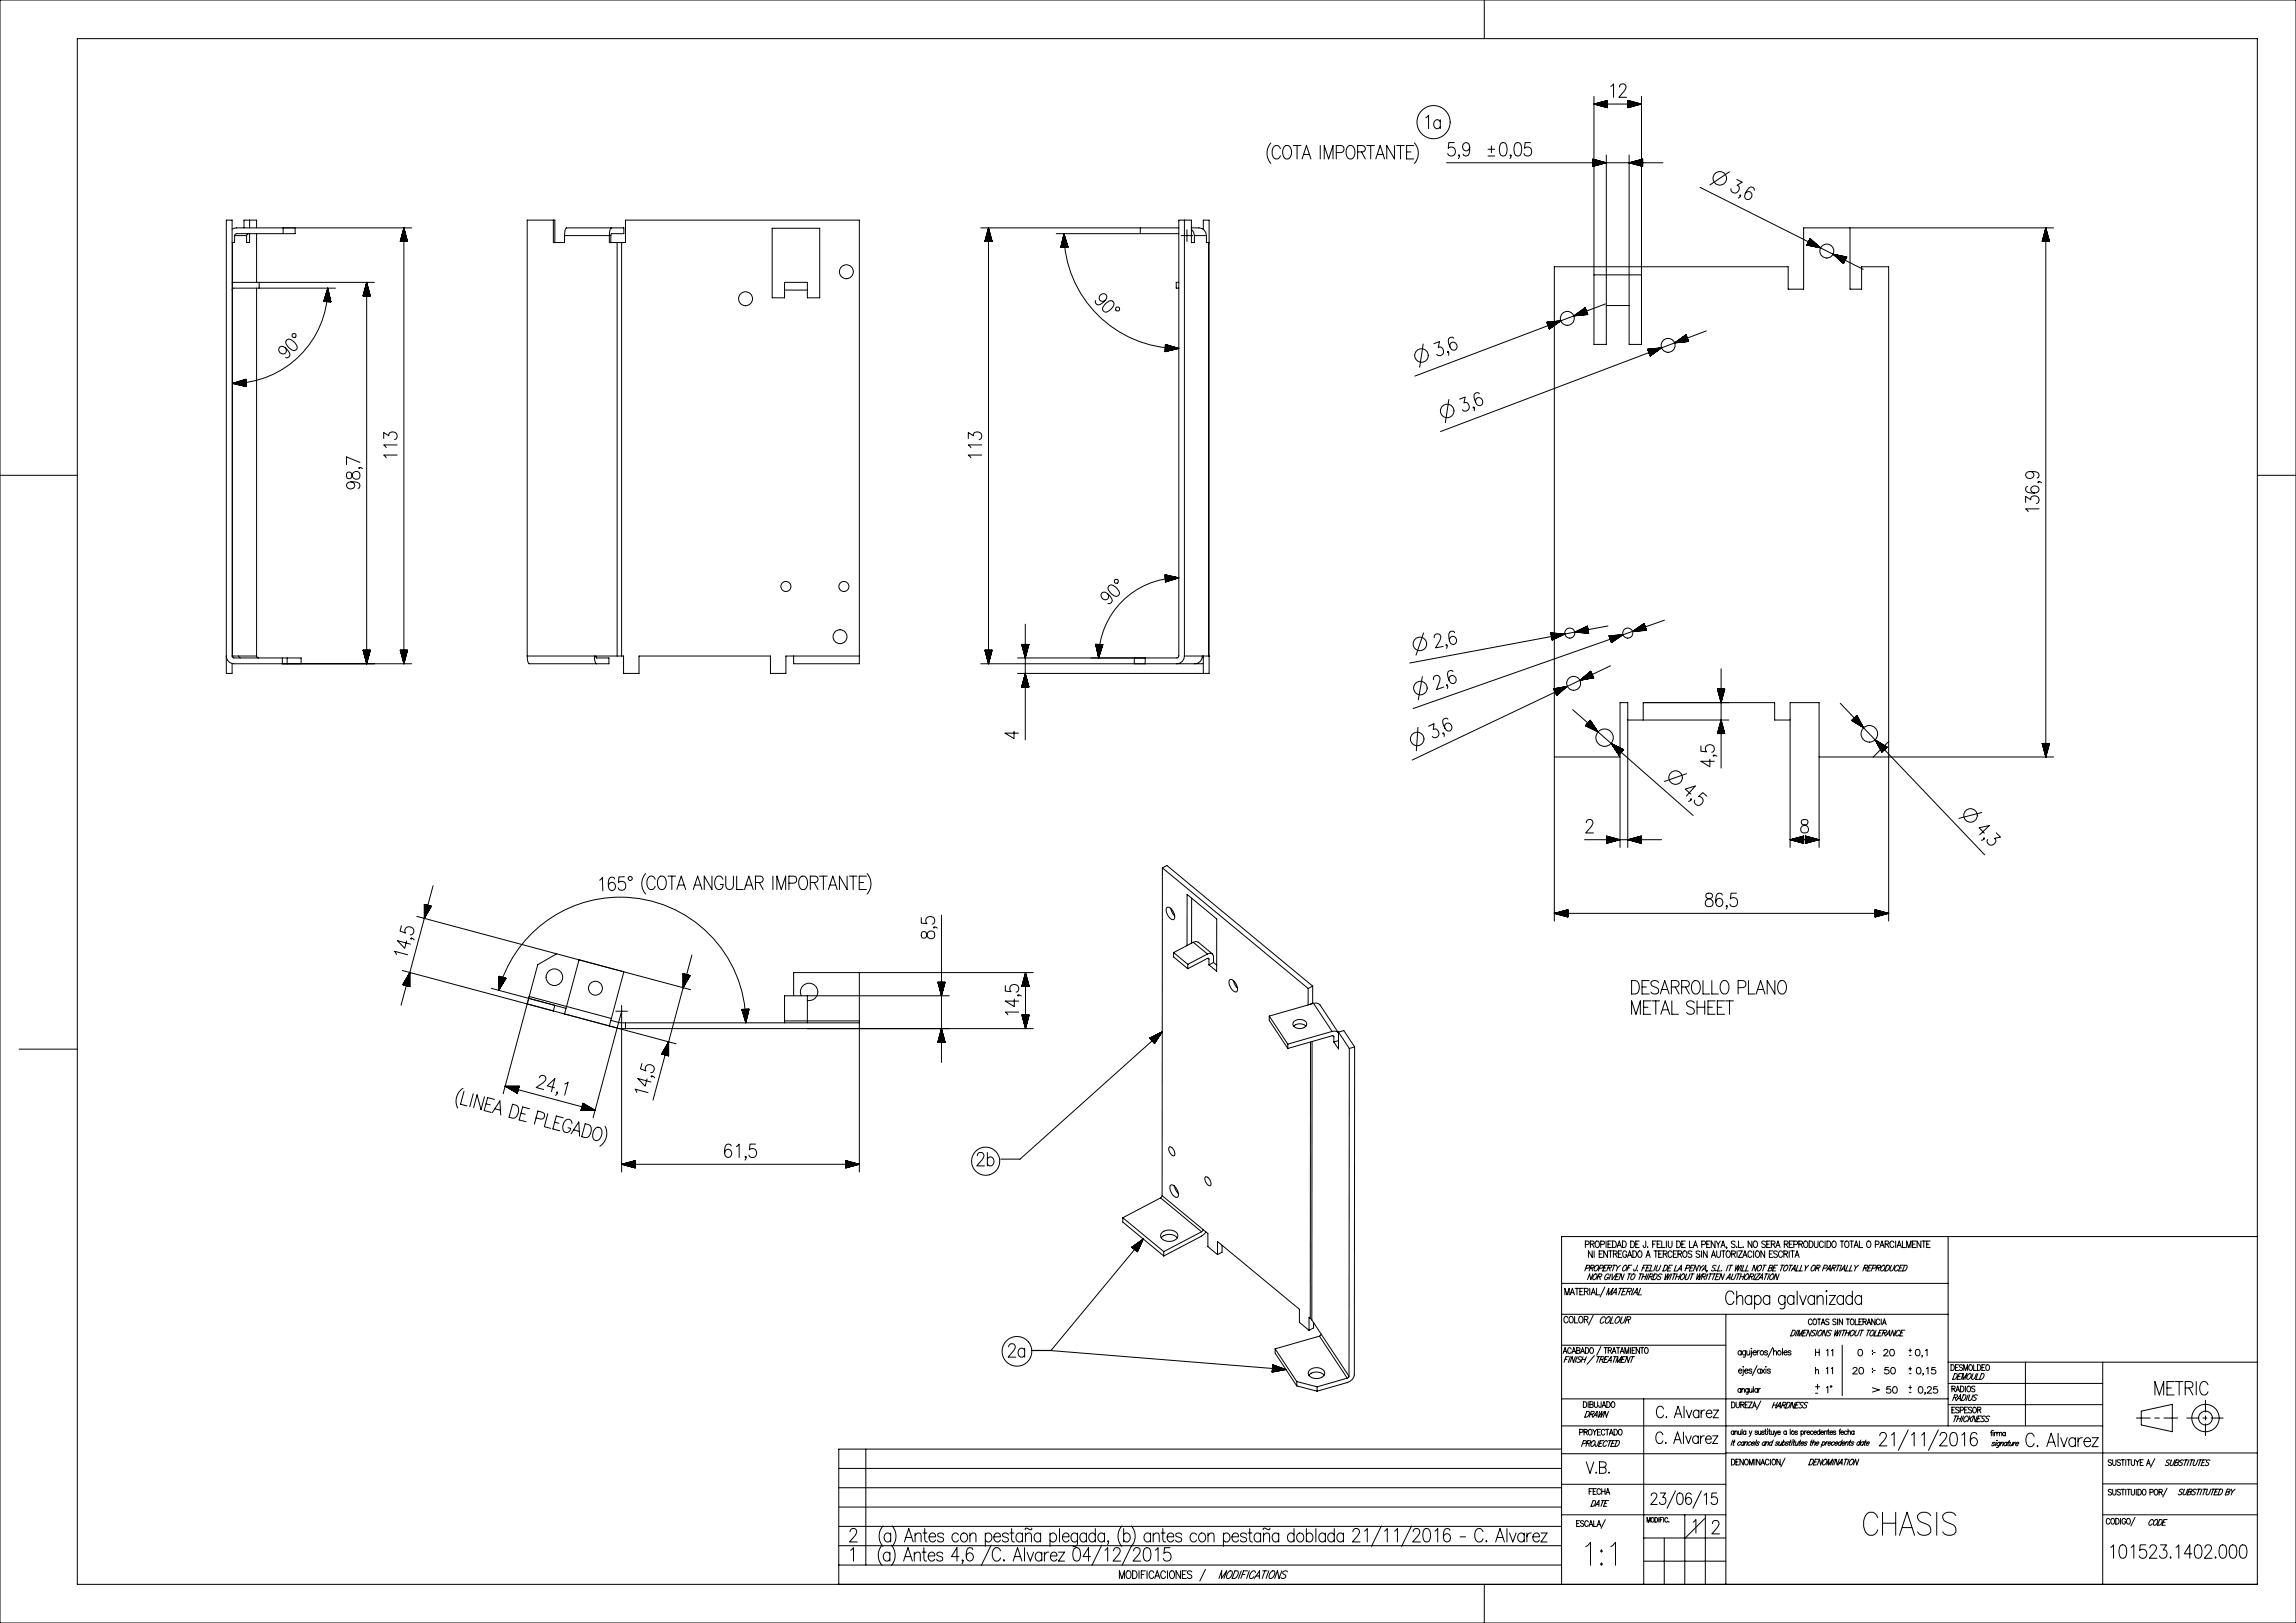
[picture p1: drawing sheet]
<svg xmlns="http://www.w3.org/2000/svg" width="594mm" height="420mm" viewBox="0 0 594 420" stroke-linecap="round" stroke-linejoin="round" font-family="sans-serif">
<g fill="none" stroke="#000" stroke-width=".26">
<path d="M0 0h594v420h-594zM384 0v10M20 10h564v400h-564zM328.8 37a4 4 0 0 0 0 5.3M331.3 38.5a1 1 0 0 0-1-.9 1 1 0 0 0-1 .9 2.1 2.1 0 0 0 .7 2.6 1.05 1.05 0 0 0 1.3-.8M332.4 37.8l.3-.1a1.54 1.54 0 0 1 1.4 2.1 1.11 1.11 0 0 1-.6 1.2 1.11 1.11 0 0 1-1.4-.4 2.41 2.41 0 0 1 .3-2.8zM334.6 37.7h2M335.6 37.7v3.4M337.3 40h1.4M341.6 37.7v3.4M345.7 39.5h1.3a.93 .93 0 0 0 .7-.9 .93 .93 0 0 0-.7-.9h-1.3v3.4M348.8 37.8l.3-.1a1.54 1.54 0 0 1 1.4 2.1 1.11 1.11 0 0 1-.6 1.2 1.11 1.11 0 0 1-1.4-.4 2.41 2.41 0 0 1 .3-2.8z"/>
<path d="M351.2 39.3h1.3a.83 .83 0 0 0 .7-.8 .83 .83 0 0 0-.7-.8h-1.3v3.4M352.2 39.3l1 1.8M353.6 37.7h2M354.6 37.7v3.4M356.4 40h1.4M360.8 37.7v3.4l-2-3.4v3.4M361.3 37.7h2M362.3 37.7v3.4M363.9 39.3h1.1M365.7 37.7h-1.8v3.4h1.8M365.9 37a4 4 0 0 1 0 5.3M368.9 30.5l.7-.7v3.5"/>
<path d="M372.6 31.5a.9 .9 0 0 0-1-.5 .9 .9 0 0 0-.7 1 .95 .95 0 0 0 .5 1.2 .95 .95 0 0 0 1.2-.4M372.6 31v2.3M376.2 36.9h-1.4l-.1 1.5a1.11 1.11 0 0 1 1.5 0 1.11 1.11 0 0 1 0 1.6 1.11 1.11 0 0 1-1.5 0l-.2-.3M380.2 38.1a.94 .94 0 0 1-1 .9 .94 .94 0 0 1-.8-1.1 .9 .9 0 0 1 .6-1 .9 .9 0 0 1 1.1 .5 3.6 3.6 0 0 1-.3 2.8 .81 .81 0 0 1-1.3-.3M385 38.6h1.7M385.8 37.7v1.8M388.3 37.1l.7-.2a1.65 1.65 0 0 1 .9 2l-.4 1.3-.7 .2a1.65 1.65 0 0 1-.9-2zM392.1 37.1l.7-.2a1.65 1.65 0 0 1 .9 2l-.5 1.3-.7 .2a1.65 1.65 0 0 1-.8-2zM396 36.9h-1.4l-.2 1.5a1.11 1.11 0 0 1 1.6 0 1.11 1.11 0 0 1 0 1.6 1.11 1.11 0 0 1-1.6 0l-.1-.3M412.4 24.9v64.2h3.2v-49M412.4 26.9h12.3M412.4 26.9l3.5 1"/>
<path d="M412.6 27h3.3M412.7 26.8h3.2M412.7 27h3.2M412.9 26.8h3M412.9 27.1h3M413.1 26.7h2.8M413.1 27.1h2.8M413.3 26.7h2.6M413.5 27.2h2.4M413.7 26.6h2.2M413.7 27.3h2.2M413.9 26.5h2"/>
<path d="M413.9 27.3h2M414.1 26.5h1.8M414.3 27.4h1.6M414.5 26.4h1.4M414.5 27.5h1.4M414.6 26.3h1.3M414.6 27.5h1.3M414.8 26.3h1.1M414.8 27.6h1.1M415 26.2h.9M415.2 27.7h.7M415.4 26.1h.5"/>
<path d="M415.4 27.7h.5M415.6 26.1h.3M415.6 27.8h.3M415.8 27.8h.1M415.8 26h.1M415.9 26v1.9M415.9 26l-3.5 .9M416.7 22.4l.7-.7v3.5M419 22.5l.2-.6 .9-.2a1.04 1.04 0 0 1 .1 1.8l-1.4 1.7h2M421.2 26.1h.2M421.2 26.1h.4M421.2 26.2h.8"/>
<path d="M421.2 26.3h1M421.2 26.3h1.2M421.2 26.4h1.4M421.2 26.4l1.8 .1M421.2 26.5h2M421.2 26.6h2.1M421.2 26.6l2.5 .1M421.2 26.7h2.7M421.2 26.8h2.9M421.2 26.8h3.1M421.2 27.8h.1M421.2 27.8h.2"/>
<path d="M421.2 27.7h.4M421.2 27.7h.6M421.2 27.5h1.2M421.2 27.5h1.4M421.2 27.4h1.6M421.2 27.3h2.1M421.2 27.2h2.3M421.2 27.1h2.9M421.2 27h3.1M421.2 27h3.3M421.2 26h.1M421.2 26l3.5 .9"/>
<path d="M421.2 26v1.9M422.2 27.6h-1M423.2 27.3l-2 .1M423.9 27.1l-2.7 .1M424.7 24.9v64.2h-3.2v-49M424.7 26.9l-3.5 1M63.1 59v-2h3.3v2M64.6 57v2M73.2 59v1.5M76.4 59v1.5h-15.2l-.4 .1-.1 .4M104.3 59.7v2.8M104.3 59.5v3"/>
<path d="M104.4 59.3v3.2M104.4 59.2v3.3M104.5 59v112.8M104.5 59l-.9 3.5M104.5 59l.9 3.5M104.6 59.3v3.2M104.6 59.5v3M104.7 59.7v2.8M106.5 59h-45.3l-1.2 .3M143.2 57v5.8h2.9v-1.8M158.2 59a2.37 2.37 0 0 0-.6 2M253.7 59h51.3"/>
<path d="M255.5 59.9v2.6M255.5 59.7v2.8M255.6 59.3v3.2M255.7 59.2v3.3M255.7 59l-.9 3.5h1.9M255.7 59v112.8M255.7 59l1 3.5M255.8 59.2v3.3M255.8 59.3v3.2M255.9 59.7v2.8M256 59.9v2.6M295 59v1.5"/>
<path d="M306.4 57v112.8M307.1 59.5v3M308.2 59.4l.6 .7 .2 .9M308.2 59h2a1.97 1.97 0 0 1 1.9 2M311.3 59.3v-2.3h1.5v117.3h-49.6M336.9 41.1l1.1-3.4 1.1 3.4M342.6 41.1v-3.4l1.1 3.4 1.2-3.4v3.4M355.9 41.1l1.2-3.4 1.1 3.4M374.2 42.1h56M377.6 40.2l-.2 .2-.1-.2 .1-.2a.7 .7 0 0 1-.1 1M385 40.4h1.7M390.9 40.2l-.1 .2-.2-.2 .2-.2a.7 .7 0 0 1-.2 1"/>
<path d="M412.1 42.9h.4M412.1 42.9h.6M412.1 42.8h.8M412.1 42.7h1.4M412.1 42.6h1.6M412.1 42.5h2.1M412.1 42.4h2.3M412.1 42.4h2.5M412.1 42.2h3.1M412.1 42.2h3.3M412.1 41.2h.1M412.1 41.3h.2"/>
<path d="M412.1 41.3l.6 .1M412.1 41.4h.8M412.1 41.5h1M412.1 41.5h1.2M412.1 41.6h1.6M412.1 41.7h1.8M412.1 41.7h2M412.1 41.8h2.1M412.1 41.8l2.5 .1M412.1 41.9h2.7M412.1 42h2.9M412.1 42l3.3 .1"/>
<path d="M412.1 41.2l3.5 .9-3.5 1zM412.3 43h-.2M413.3 42.7l-1.2 .1M414.1 42.5l-2 .1M415 42.3h-2.9M421.5 42.1l3.5-.9v1.9zM421.7 42.2h3.3M421.7 42.1h3.3M421.8 42.2h3.2M422 42.3h3M422 42h3M422.2 41.9h2.8"/>
<path d="M422.4 42.4h2.6M422.4 41.9h2.6M422.6 42.4h2.4M422.8 42.5h2.2M422.8 41.8h2.2M423 42.5h2M423 41.7h2M423.2 41.7h1.8M423.4 42.6h1.6M423.4 41.6h1.6M423.6 42.7h1.4M423.7 42.7h1.3"/>
<path d="M423.7 41.5h1.3M423.9 41.5h1.1M424.1 42.8h.9M424.1 41.4h.9M424.3 42.9h.7M424.3 41.4h.7M424.5 42.9h.5M424.7 43h.3M424.7 41.3h.3M424.9 41.2h.1M439.8 48.5l42.2 21.2M447.4 44.5l-5 3.4"/>
<path d="M449.3 46.4l1.4 .7-1.3 .8a1.09 1.09 0 0 1 .3 1.6 1.09 1.09 0 0 1-1.5 .2l-.3-.3-.1-.6M450.3 50.6l-.2 .1v-.2l.2-.1a.7 .7 0 0 1-.6 .8M453.9 49.3a.81 .81 0 0 0-1-.9 3 3 0 0 0-1.4 2.8 1 1 0 0 0 1.6-.2 1 1 0 0 0-.8-1.4l-.8 .5M478.6 59v15.8h3v-5.8h7v169.4M529 59.9v2.6M529.1 59.7v2.8M529.1 59.5v3M529.2 59.2v3.3M529.3 59v136.9M529.3 59l-1 3.5M529.3 59l.9 3.5h-1.9M529.3 59.2v3.3"/>
<path d="M529.4 59.3v3.2M529.4 59.5v3M529.5 59.9v2.6M531.3 59h-64.7v15.8h-4v-5.8h-60.5v169.4M60 62.8h.2M60.2 62.8v107M60.7 61v1.8h-.5M60.7 61h3.1M64.3 60.5l-.4 .1-.1 .4M64.6 60.5v2.3h-.8v-1.8M66.4 60.5v12.6M66.4 74.6v95.2"/>
<path d="M67 73.1v1.5M83.8 77.9v.1M83.8 77.8v.2M83.9 77.4v.6M84 77.2v.8M84.1 77l-.1 1M84.1 76.8v1.2M84.2 76.4l-.1 1.6M84.3 76.3l-.1 1.7M84.3 76.1v2M84.5 75.7l-.2 2.4M84.5 75.5l-.1 2.6"/>
<path d="M84.6 75.3l-.1 2.8M84.6 75.1l-.1 3M84.7 74.8l-.1 3.3M84.8 74.6a24.6 24.6 0 0 1-24.6 24.6M84.8 74.6l-.1 3.5M84.8 74.6l-1.1 3.4M84.8 74.6l.8 3.5-1.9-.1M84.8 74.8l-.1 3.3M84.9 75l-.1 3.1M85 75.3l-.1 2.8M85 75.5l-.1 2.6M85.1 75.7l-.1 2.4"/>
<path d="M85.1 75.9l-.1 2.2M85.2 76.3l-.1 1.8M85.2 76.5v1.6M85.3 76.7l-.1 1.4M85.3 76.9v1.2M85.4 77.2v.9M85.5 77.4l-.1 .7M85.5 77.6v.5M85.5 77.8l.1 .2M86.8 74.6h-26.3h-.2l-.3 .5M94 76.3v.3M94 76.1v.5"/>
<path d="M94.1 75.9v.7M94.2 75.5v1.1M94.3 75.3v1.3M94.3 75.2v1.4M94.4 75v1.6M94.5 74.6v2M94.5 74.4v2.2M94.6 74.2v2.4M94.6 74v2.6M94.7 73.6v3M94.8 73.4v3.2M94.8 73.3v3.3"/>
<path d="M94.9 73.1v98.7M94.9 73.1l-1 3.5h1.9M94.9 73.1l.9 3.5M95 73.4v3.2M95 73.6v3M95.1 73.8v2.8M95.1 74v2.6M95.2 74.4v2.2M95.3 74.6v2M95.3 74.8v1.8M95.4 75v1.6M95.5 75.3v1.3"/>
<path d="M95.5 75.5v1.1M95.6 75.7v.9M95.7 76.1v.5M95.7 76.3v.3M95.8 76.5v.1M96.9 73.1h-36.9M103.6 62.5h1.8M103.6 62.4v.1M103.6 62.2v.3M103.7 62v.5M103.7 61.8v.7M103.8 61.4v1.1"/>
<path d="M103.9 61.2v1.3M103.9 61.1v1.4M104 60.7v1.8M104.1 60.5v2M104.1 60.3v2.2M104.2 60.1v2.4M104.8 60.1v2.4M104.8 60.3v2.2M104.9 60.5v2M104.9 60.7v1.8M105 61.1v1.4M105.1 61.2v1.3"/>
<path d="M105.2 61.4v1.1M105.2 61.6v.9M105.3 62v.5M105.4 62.2v.3M105.4 62.4v.1M143.5 62.8v-5.8h-7.1v112.8M146.1 61a2.37 2.37 0 0 1 .5-2h14.8v1.5h-3.2l-.2 2.3M146.1 61h11.5M157.6 61v1.8h2.1M159.7 62.8h1.1M159.7 62.8v107M160.8 62.8h1v-5.8h60.5v112.8"/>
<path d="M160.8 62.8v107M203 75.1v-2h5.9v2M203 75.1h5.9M203 75.1v2h-3.2v-18h12.3v18h-3.2v-2M254.8 62.4v.1M254.9 62v.5M255 61.8v.7M255 61.6v.9M255.1 61.4v1.1M255.2 61.1v1.4M255.2 60.9v1.6M255.3 60.7v1.8"/>
<path d="M255.4 60.3v2.2M255.4 60.1v2.4M256 60.1v2.4M256.1 60.5v2M256.2 60.7v1.8M256.2 60.9v1.6M256.3 61.1v1.4M256.4 61.4v1.1M256.4 61.6v.9M256.5 61.8v.7M256.5 62v.5M256.6 62.4v.1"/>
<path d="M273.3 60.5h31.7M274.5 63.9v.1M274.5 63.7v.3M274.6 63.3v.7M274.7 63v1l-.1-.9M274.8 62.6v1.4M274.8 62.4l.1 1.6M274.9 62v2v-1.8M275 61.6l.1 2.4M275.1 61.2v2.8l-.1-2.6M275.1 61l.1 3M275.2 60.7l.1 3.3"/>
<path d="M275.3 60.5l-.9 3.5M275.3 60.5l1 3.4M275.3 60.5l.1 3.5-.1-3.3M275.3 60.5a29.7 29.7 0 0 0 29.7 29.7M275.4 60.8l.1 3.2M275.4 61l.2 3M275.5 61.4l.2 2.6-.1-2.4M275.7 61.8l.1 2.2M275.8 62.2l.1 1.8-.1-1.7M275.9 62.5v1.4M275.9 62.7l.1 1.2M276.1 63.1v.8v-.6"/>
<path d="M276.2 63.5v.4M276.3 63.9h.1M276.3 63.9l-1.9 .1M285.9 77.7a.94 .94 0 0 1-1.4 0 .94 .94 0 0 1 .3-1.4 .9 .9 0 0 1 1.1-.2 .9 .9 0 0 1 .4 1 3.6 3.6 0 0 1-2.2 1.8 .81 .81 0 0 1-.6-1.1M286.2 78.4l1.2-.6 .7 .4a1.65 1.65 0 0 1-.8 2l-1.3 .6-.6-.4a1.65 1.65 0 0 1 .8-2zM288.6 79.7l.3-.2h.5l.2 .2v.5l-.2 .3h-.5l-.3-.3zM305 73.1h-.7v1.5h.7M305.6 61h3M309 61v1.8h-.8v-5.8h-3.2v112.8l-.2 .3-.3 .2h-41.3M309 61h3.1M312.1 61v1.8h.6M312.7 62.8h.1"/>
<path d="M312.7 62.8v107M410 79.7l-.1 .1M410.2 79.9l-1 .4M410.2 79.9l-1.1 .5M412.4 71.1h12.3M415.3 78.6l-49.3 18.7M415.6 79.1h5.9M467.5 63.3l.6 .3M467.6 63.4l.1 .1M467.6 63.2l.7 .4M467.6 63.2l.9 .4M467.6 63.1l1.3 .6"/>
<path d="M467.7 63l1.4 .8M467.7 63l1.6 .8M467.7 63l1.8 .8M467.7 62.9l2.2 1M467.8 62.8l2.3 1.2M467.9 62.6l2.9 1.5M467.9 62.5l3 1.5M467.9 62.5l2.8 1.4M468 62.4l2.4 1.2M468 62.4l2.3 1.1M468 62.3l2.1 1.1M468 62.3l2 .9"/>
<path d="M468.1 62.2l1.6 .8M468.1 62.1l1.4 .8M468.1 62.1l1.3 .6M468.2 62l1.1 .6M468.2 62l.8 .3M468.2 61.9l.6 .3M468.2 61.9l.5 .2M468.3 61.8h.1M468.3 61.7l2.7 2.5-3.5-.8zM470.2 64l-2.4-1.2 2.8 1.3M474.2 65.8l3.6 .7-.9 1.7zM474.4 65.9l2.9 1.5"/>
<path d="M474.4 65.8l3 1.5M474.5 66l2.8 1.4M474.7 66.2l2.6 1.3M474.8 65.9l2.6 1.3M475 66.4l2.2 1.2M475 65.9l2.5 1.2-2.3-1.1M475.1 66.6l2.1 1M475.3 66.7l1.9 1M475.4 66l2.1 1-1.7-.9M475.5 67l1.6 .8-1.4-.7M475.8 67.2l1.3 .6M476 66.1l1.6 .8"/>
<path d="M476 67.3l1.1 .6M476.2 66.2l1.4 .6M476.3 67.6l.7 .4M476.4 67.7l.6 .3M476.5 66.3l1.1 .5M476.6 67.9l.4 .2-.3-.1M476.7 66.3l1 .5M476.9 66.3l.8 .4M477.1 66.4l.6 .2M477.5 66.5h.2M528.4 62.4v.1M528.4 62.2v.3"/>
<path d="M528.5 61.8v.7M528.6 61.6v.9M528.6 61.4v1.1M528.7 61.2v1.3M528.8 60.9v1.6M528.8 60.7v1.8M528.9 60.5v2M528.9 60.3v2.2M529.6 60.1v2.4M529.6 60.3v2.2M529.7 60.5v2M529.8 60.9v1.6"/>
<path d="M529.8 61.1v1.4M529.9 61.2v1.3M530 61.6v.9M530 61.8v.7M530.1 62v.5M530.1 62.2v.3M60.7 99l2.9-.1-3.1 .2M62.4 99.7l1.3 .1M63.4 100h.3M63.6 98.2l.1 1.8-3.5-.8M63.6 98.2l-3.4 1M63.6 98.2h-.1"/>
<path d="M63.6 98.2h-.3M63.6 98.3l-.6 .1M63.6 98.4h-.8M63.6 98.4l-1 .1M63.6 98.5h-1.2M63.6 98.6h-1.6M63.6 98.6l-1.8 .1M63.6 98.7l-1.9 .1M63.6 98.7l-2.1 .1M63.6 98.8l-2.5 .1M63.6 98.9l-2.7 .1M63.6 99.1l-3.4 .1"/>
<path d="M63.7 99.1l-3.4 .2M63.7 99.2l-3.2 .1M63.7 99.3h-3M63.7 99.3l-2.6 .1M63.7 99.4l-2.4 .1M63.7 99.4l-2.2 .1M63.7 99.5l-2 .1M63.7 99.6l-1.6 .1M63.7 99.6l-1.4 .1M63.7 99.8h-.9M63.7 99.9h-.7M63.7 99.9h-.5"/>
<path d="M73.8 90a.94 .94 0 0 1 0 1.4 .94 .94 0 0 1-1.4-.2 .9 .9 0 0 1-.2-1.1 .9 .9 0 0 1 1-.5 3.6 3.6 0 0 1 1.8 2.2 .81 .81 0 0 1-1.1 .7M74.3 87.9a1.65 1.65 0 0 1 2 .8l.6 1.2-.4 .7a1.65 1.65 0 0 1-2-.8l-.6-1.3zM75.8 86.3h.5l.3 .3v.5l-.3 .2h-.5l-.2-.2v-.5zM301.4 91h.1M301.4 90.9h.3M301.4 90.9h.5M301.5 90.7l1 .1M301.5 90.7h1.2M301.5 90.6l1.4 .1M301.5 90.6h1.8M301.5 90.5h1.9M301.5 90.4l2.1 .1"/>
<path d="M301.5 90.4h2.3M301.5 90.3l2.7 .1M301.5 90.2l2.9 .1M301.5 90.2l3.1 .1M301.5 90.1l3.5 .1M301.5 90l3.3 .1M301.5 90l3.1 .1M301.5 89.9l2.9 .1M301.5 89.9h2.7M301.5 89.8h2.3M301.5 89.7l2.2 .1M301.5 89.7h2"/>
<path d="M301.5 89.6l1.8 .1M301.5 89.5l1.4 .1M301.5 89.5h1.2M301.5 89.4h1M301.5 89.3h.7M301.5 89.3h.5M301.5 89.2h.3M301.5 89.2h.1M301.5 89.1l3.5 1.1M301.5 89.1l-.1 1.9M302.3 90.8h-.9M305 90.2l-3.6 .8"/>
<path d="M368.2 89l-.9 6M371 88.9l1.4-.5-.3 1.5a1.09 1.09 0 0 1 1.4 .8 1.09 1.09 0 0 1-.9 1.3h-.5l-.4-.3M374.7 91.1l-.1 .2-.2-.1 .1-.2a.7 .7 0 0 1 .2 .9M376.1 87.5a.81 .81 0 0 0-1.3 .2 3 3 0 0 0 1.1 2.9 1 1 0 0 0 1-1.3 1 1 0 0 0-1.7-.4l-.1 .9M400.2 83.4l3.6-.4-2.9 2.1zM400.5 83.4h-.2M400.7 83.3l-.5 .2M401.1 83.3l-.8 .3M401.2 84.9l-.4 .2 .3-.1M401.3 83.3l-1 .3M401.4 84.7l-.6 .3M401.5 83.3l-1.2 .4"/>
<path d="M401.7 84.5l-.9 .4M401.8 83.2l-1.5 .5M401.9 84.4l-1.2 .4M402 83.2l-1.6 .6M402 84.3l-1.3 .5M402.2 84.2l-1.5 .5M402.2 83.2l-1.8 .7M402.5 83.9l-1.8 .7M402.7 83.8l-2.1 .8M402.8 83.1l-2.4 .8 2-.7M402.8 83.7l-2.2 .8M403 83.6l-2.4 .9"/>
<path d="M403 83.1l-2.5 1M403.3 83.4l-2.7 1M403.4 83.1l-2.9 1 2.7-1M403.6 83.1l-3 1.3 2.9-1.1M407.2 81.7l2.9-2.1 .7 1.8zM407.6 81.7l2.9-1.1-3.1 1.1M408.1 81.7l2.4-1-2.8 1M408.3 80.9l2-.7-2.3 1M409.6 80l.6-.2-.8 .3M410.3 80l-1.5 .6M410.3 80.1l-1.7 .6M410.3 80.1l-1.9 .7"/>
<path d="M410.4 80.3l-2.6 1M410.4 80.4l-2.8 1M410.4 80.5l-3.1 1.1M410.5 80.8l-2.2 .8M410.6 80.8l-2.1 .8M410.6 80.9l-1.9 .7M410.6 81l-1.5 .6M410.6 81l-1.3 .5M410.7 81.1l-1.2 .4M410.7 81.2l-.8 .3M410.7 81.2l-.6 .3M410.7 81.3l-.4 .1"/>
<path d="M410.7 81.3l-.2 .1M426.3 90.4l3.6-.4-3 2.1zM426.8 90.3l-.4 .1M426.9 90.3l-.6 .2M427 92.1h-.1M427.3 91.8l-.4 .2M427.3 90.3l-.9 .3 .7-.3M427.5 91.7l-.6 .3M427.6 91.6l-.7 .3M427.7 90.2l-1.3 .5M427.8 91.5l-1 .4M428.1 90.2l-1.7 .6 1.5-.6"/>
<path d="M428.1 91.3l-1.3 .5M428.3 91.2l-1.5 .5M428.3 90.2l-1.8 .7M428.4 91l-1.6 .7M428.7 90.1l-2.2 .8M428.8 90.8l-2.1 .8M428.9 90.1l-2.4 .9M428.9 90.7l-2.2 .8M429.1 90.6l-2.4 .9M429.1 90.1l-2.6 1M429.2 90.5l-2.5 .9M429.5 90.1l-2.9 1.1"/>
<path d="M429.7 90l-3.1 1.2M429.7 90.1l-3.1 1.2 3-1.1M433.2 88.7l3-2.1 .6 1.8zM434.2 88.6l2.4-.9-2.6 1M434.4 87.9l2-.7-2.2 .8M435 87.5l1.3-.5-1.5 .6M435.5 87.1l.8-.3-1 .4M436.2 86.6l-.1 .1M436.2 86.7l-.4 .2M436.2 86.8l-.6 .2M436.4 87.1l-1.7 .6M436.4 87.3l-2.4 .9"/>
<path d="M436.4 87.3l-2.5 1M436.5 87.4l-2.9 1.1M436.5 87.4l-3.1 1.2M436.5 87.5l-3.1 1.2M436.6 87.6l-3 1.1M436.6 87.8l-2.2 .8M436.7 87.9l-1.9 .7M436.7 87.9l-1.7 .7M436.7 88l-1.5 .5M436.7 88l-1.3 .5M436.8 88.1l-1 .4M436.8 88.2l-.8 .3"/>
<path d="M436.8 88.2l-.6 .2M436.8 88.3l-.2 .1M436.8 88.4h.1M441.4 85.6l-68.7 26.1M93.1 119.7l-3.5-1.5v2M99.3 113.5v-1.6l1.3 .9a1.09 1.09 0 0 1 1.2-1 1.09 1.09 0 0 1 .9 1.3l-.1 .4-.5 .3M102.7 117.8h-3.4l.6 .7M102.7 115.1h-3.4l.6 .7M250.5 113.5v-1.6l1.3 .9a1.09 1.09 0 0 1 1.3-1 1.09 1.09 0 0 1 .9 1.3l-.2 .4-.5 .3M254 117.8h-3.5l.7 .7M254 115.1h-3.5l.7 .7M374.8 103.4l-.9 6"/>
<path d="M377.6 103.3l1.5-.6-.4 1.6a1.09 1.09 0 0 1 1.4 .8 1.09 1.09 0 0 1-.9 1.3h-.4l-.5-.4M381.4 105.4l-.1 .2-.2-.1 .1-.2a.7 .7 0 0 1 .2 1M382.7 101.9a.81 .81 0 0 0-1.3 .1 3 3 0 0 0 1.1 3 1 1 0 0 0 1-1.4 1 1 0 0 0-1.6-.3l-.1 .9M0 123h20M89.8 122.3a1.03 1.03 0 0 0 .3 1.6h.4a1.6 1.6 0 0 0 .8-1.5 1.02 1.02 0 0 1 1.6 0 1.02 1.02 0 0 1-.4 1.5 1.02 1.02 0 0 1-1.4-.7l-.1-.6a.75 .75 0 0 0-1.2-.3zM90.8 124.7a.94 .94 0 0 1 1 1 .94 .94 0 0 1-1.2 .8 .9 .9 0 0 1-.9-.6 .9 .9 0 0 1 .4-1.1 3.6 3.6 0 0 1 2.8 .3 .81 .81 0 0 1-.3 1.3M92.9 121l.2 .1-.2 .2-.1-.2a.7 .7 0 0 1 1 .2M524.1 130v-1.5l1.3 .8a1.09 1.09 0 0 1 1.2-1 1.09 1.09 0 0 1 .9 1.3l-.1 .4-.5 .3M524.5 125.9a.81 .81 0 0 0-.3 1.3 3 3 0 0 0 3.2 0 1 1 0 0 0-1-1.5 1 1 0 0 0-.9 1.5l.9 .4M525.2 122a.94 .94 0 0 1 1 1 .94 .94 0 0 1-1.2 .8 .9 .9 0 0 1-.9-.6 .9 .9 0 0 1 .4-1.1 3.6 3.6 0 0 1 2.9 .3 .81 .81 0 0 1-.4 1.3M527.4 124.6l.1 .2-.1 .1-.2-.1a.7 .7 0 0 1 1 .1M527.5 131.7h-3.4l.6 .7"/>
<path d="M584 123h10M286.5 153.6a.94 .94 0 0 1 0 1.4 .94 .94 0 0 1-1.4-.2 .9 .9 0 0 1-.2-1.1 .9 .9 0 0 1 1.1-.4 3.6 3.6 0 0 1 1.8 2.1 .81 .81 0 0 1-1.2 .7M287 151.5a1.65 1.65 0 0 1 2 .8l.6 1.3-.3 .6a1.65 1.65 0 0 1-2-.8l-.7-1.3zM288.6 149.9h.5l.2 .3v.5l-.2 .2h-.5l-.3-.2v-.5zM301.4 148.7l3.6 .8M301.4 148.7l.1 1.9 3.5-1.1M301.4 148.9h.7M301.5 148.8h-.1M301.6 150.6h-.1M301.7 148.8h-.3M302 150.5h-.5M302.2 150.4h-.7"/>
<path d="M302.3 148.9l-.9 .1M302.3 150.4h-.8M302.5 149h-1.1M302.9 149.1h-1.4h1.6M302.9 150.2l-1.4 .1h1M303.1 150.1l-1.6 .1M303.2 149.1l-1.7 .1M303.3 150.1h-1.8M303.4 149.2l-1.9 .1M303.7 149.9l-2.2 .1M303.8 149.3h-2.3M303.8 149.9l-2.3 .1"/>
<path d="M304 149.3l-2.5 .1M304 149.8l-2.5 .1M304.2 149.4l-2.7 .1M304.6 149.4l-3.1 .1M304.6 149.7l-3.1 .2 2.7-.1M304.8 149.5l-3.3 .1M304.8 149.6l-3.3 .1M305 149.5a20.7 20.7 0 0 0-20.8 20.8M305 149.5l-3.5 .2M58.5 169.8a2 2 0 0 0 2 2h46M60 169.8l.1 .2 .4 .3h17.4v1.5M60 169.8h.2"/>
<path d="M60 169.8v-112.8h-1.5v117.3h1.5v-2.6M60.2 169.8h6.2M60.3 169.8v.4M61.7 169.8l.2 .3 .3 .2M66.4 169.8l.1 .3 .4 .2M73 170.3v1.5M74.3 170.3v1.5M93.9 168.3l.1 .2M94 168.3v.4M94.1 168.3v.6M94.1 168.3l.1 1M94.3 168.3v1.2"/>
<path d="M94.3 168.3v1.4M94.4 168.3v1.6M94.4 168.3l.1 2M94.5 168.3v2.1M94.6 168.3v2.3M94.6 168.3v2.5M94.7 168.3v2.9M94.8 168.3v3.1M94.8 168.3v3.3M95 168.3v3.1M95 168.3v2.9M95.1 168.3v2.7"/>
<path d="M95.2 168.3l-.1 2.5M95.2 168.3v2.1M95.3 168.3v2M95.3 168.3v1.8M95.4 168.3v1.6M95.5 168.3v1.2M95.5 168.3v1M95.6 168.3v.8M95.7 168.3v.4M95.7 168.3v.2M95.8 168.3v.1M95.8 168.3h-1.9l1 3.5"/>
<path d="M95.8 168.3l-.9 3.5M103.6 168.3h1.8M103.6 168.3l.9 3.5M103.6 168.3v.1M103.6 168.3v.2M103.7 168.3v.4M103.7 168.3v.6M103.8 168.3v1M103.9 168.3v1.2M103.9 168.3v1.4M104 168.3v1.8M104.1 168.3v2"/>
<path d="M104.1 168.3v2.1M104.2 168.3v2.3M104.2 168.3l.1 2.7M104.3 168.3v2.9M104.4 168.3v3.1M104.4 168.3v3.3M104.6 168.3v3.1M104.6 168.3v2.9M104.7 168.3v2.7M104.8 168.3v2.3M104.8 168.3v2.1M104.9 168.3v2"/>
<path d="M105 168.3l-.1 1.8M105 168.3v1.4M105.1 168.3v1.2M105.2 168.3v1M105.3 168.3l-.1 .8M105.3 168.3v.4M105.4 168.3v.2M105.4 168.3v.1M105.4 168.3l-.9 3.5M136.4 169.8a2.37 2.37 0 0 0 .5 2h20.6v-1.5h-3.2l-.1-.5M136.4 169.8h23.3M153.8 169.8a2.37 2.37 0 0 0 .5 2"/>
<path d="M159.7 169.8h1.1M160.8 169.8h.5v4.5h4v-4.5h34v4.5h4v-4.5h19M205.3 169.8v2h17v-2M254.8 168.3v.1M254.9 168.3v.4M255 168.3v.6M255 168.3v.8M255.1 168.3v1M255.1 168.3l.1 1.4M255.2 168.3v1.6M255.3 168.3v1.8M255.3 168.3l.1 2.1"/>
<path d="M255.4 168.3v2.3M255.5 168.3v2.5M255.5 168.3v2.7M255.6 168.3v3.1M255.7 168.3v3.3M255.8 168.3v3.3M255.9 168.3l-.1 3.1M255.9 168.3v2.7M256 168.3v2.5M256.1 168.3l-.1 2.3M256.1 168.3v2M256.2 168.3v1.8"/>
<path d="M256.2 168.3v1.6M256.3 168.3v1.4M256.4 168.3v1M256.4 168.3v.8M256.5 168.3v.6M256.6 168.3l-.1 .4M256.6 168.3v.1M256.7 168.3h-1.9l.9 3.5M256.7 168.3l-1 3.5M264.3 166.8h1.9l-1 3.5zM264.3 166.8v.1M264.3 177.7v.1"/>
<path d="M264.4 166.8v.2M264.4 177.5v.3M264.4 166.8l.1 .6M264.5 177.1v.7M264.5 166.8v.8M264.5 176.9v.9M264.6 166.8v1M264.6 176.7v1.1M264.6 166.8l.1 1.4M264.7 176.4v1.4M264.7 166.8v1.6M264.7 176.2v1.6"/>
<path d="M264.8 166.8v1.8M264.8 176v1.8M264.8 166.8v2M264.8 175.8v2M264.9 166.8v2.3M264.9 175.4v2.4M265 166.8v2.5M265 175.2v2.6M265 166.8v2.7M265 175v2.8M265.1 166.8v2.9M265.1 174.8v3"/>
<path d="M265.1 166.8l.1 3.3M265.2 174.5v3.3M265.2 161.5v30M265.2 174.3l1 3.5h-1.9zM265.3 166.8v3.3M265.3 174.5v3.3M265.4 174.6v3.2M265.4 166.8v3.1M265.5 166.8v2.7M265.5 175v2.8M265.5 166.8v2.5M265.5 175.2v2.6"/>
<path d="M265.6 166.8v2.3M265.6 175.4v2.4M265.6 175.6v2.2M265.7 166.8l-.1 2.1M265.7 166.8v1.8M265.7 176v1.8M265.8 166.8v1.6M265.8 176.2v1.6M265.8 166.8v1.4M265.8 176.4v1.4M265.9 176.5v1.3M265.9 166.8v1.2"/>
<path d="M266 166.8v.8M266 176.9v.9M266 166.8v.6M266 177.1v.7M266.1 177.3v.5M266.1 166.8v.4M266.2 166.8v.1M266.2 177.7v.1M283.5 166.7v.1M283.5 167v-.3l.1 .5M283.6 166.7v.9M283.7 168l.1-1.3v1.5"/>
<path d="M283.7 166.7v1.1M283.9 166.7v1.8M283.9 168.7l.1-1.9-.1 2.1M284.1 166.8l-.1 2.5M284.1 169.7l.1-2.9v3.1M284.2 166.8l-.1 2.7M284.3 166.8l-.1 3.5M284.4 169.7l.1-2.9-.1 3.1M284.4 166.8l-.1 3.3M284.6 166.8l-.1 2.7M284.6 169l.1-2.2-.1 2.3M284.8 166.8l-.1 2"/>
<path d="M284.9 166.8l-.1 1.6M284.9 168l.1-1.2-.1 1.4M285 166.8v1M285.2 167.3v-.5l-.1 .7M285.2 166.8v.3M285.3 166.8v.1M285.3 166.8l-1.1 3.5M285.3 166.8l-1.9-.1 .8 3.6M293.4 170.3v1.5M296.3 170.3v1.5M306.4 169.8a1.97 1.97 0 0 1-1.9 2M306.4 169.8h6.3"/>
<path d="M311 170.2l.3-.4v4.5M311.1 169.8a1.97 1.97 0 0 1-2 2M311.3 171.7l-57.6 .1M312.7 169.8h.1M368 175.1l-1.1 6M368.3 163.8l-2 5.7M370.9 175.9v-.7l.8-.4a1.04 1.04 0 0 1 .7 1.6l-.8 2 1.9-.6M371.1 165l.1-.7 .8-.3a1.04 1.04 0 0 1 .5 1.8l-1.1 1.9 2-.4M374.4 166.9l-.2 .2-.1-.1 .1-.2a.7 .7 0 0 1 0 1M374.4 177.3v.2l-.2-.1 .1-.2a.7 .7 0 0 1 .1 1M375.9 173.8a.81 .81 0 0 0-1.3 .1 3 3 0 0 0 1 3 1 1 0 0 0 1.1-1.4 1 1 0 0 0-1.7-.3l-.1 .9M376.3 163.7a.81 .81 0 0 0-1.3-.1 3 3 0 0 0 .6 3.1 1 1 0 0 0 1.2-1.2 1 1 0 0 0-1.5-.6l-.3 .9"/>
<path d="M401.2 163.8l3.6 .3-3.2 1.5zM401.3 163.8h-.1M401.5 163.8l-.3 .1M401.8 165.5l-.2 .1M401.9 163.8l-.6 .2M401.9 178.3l3.6-.7-2.8 2.4zM402 165.4l-.4 .1M402.1 163.9l-.8 .1M402.2 165.3l-.7 .2M402.2 178.2l-.2 .1M402.3 163.9l-1 .2 1.2-.2M402.4 178.2l-.4 .2"/>
<path d="M402.7 165.1l-1.2 .3 .9-.1M402.8 178.1l-.8 .3 .6-.3M402.8 179.9h-.1M402.9 163.9l-1.6 .3M402.9 165l-1.4 .3M403.1 164.9l-1.6 .3M403.1 163.9l-1.8 .4 2-.4M403.2 164.8l-1.7 .4M403.3 179.5l-.6 .4 .3-.1M403.4 178l-1.3 .6 1.1-.6M403.4 179.4l-.8 .3M403.6 178l-1.5 .6"/>
<path d="M403.6 164.7l-2.1 .4M403.7 164l-2.4 .4M403.8 177.9l-1.7 .8M403.9 179l-1.3 .7 1-.4M403.9 164l-2.5 .5M404 164.5l-2.5 .5 2.3-.4M404.1 164l-2.7 .5 2.9-.5M404.1 177.9l-1.9 .9M404.1 178.7l-1.5 .9 1.4-.7M404.3 178.6l-1.8 .9M404.3 164.3l-2.9 .6M404.3 177.8l-2.1 1"/>
<path d="M404.5 164.2l-3.1 .6M404.6 178.4l-2.1 1M404.6 164.1l-3.2 .6M404.7 164.2l-3.3 .6M404.7 177.7l-2.5 1.2 2.3-1.1M404.7 178.2l-2.3 1.1M404.9 178.1l-2.5 1.2M405 178l-2.6 1.2M405.1 177.7l-2.8 1.3M405.3 177.6l-3 1.5M405.3 177.7l-2.9 1.5M407.4 163.6l3.3-1.6 .3 1.9z"/>
<path d="M408.7 176.1l2.8-2.4 .8 1.7zM409.1 176l2.9-1.4-3.1 1.4M409.2 175.7l2.6-1.3-2.9 1.5M409.7 175.9l2.3-1.1-2.5 1.1M409.9 162.4l.8-.2-1 .3M410.7 162l-.1 .1M410.7 162.1h-.3M410.7 162.1l-.6 .2M410.7 162.3l-1.2 .3M410.7 162.4l-1.5 .3M410.8 162.5l-1.8 .3M410.8 162.5l-2 .4"/>
<path d="M410.8 162.6l-2.2 .4M410.8 162.6l-2.5 .6M410.8 162.7l-2.7 .6M410.8 162.8l-2.9 .5M410.8 162.8l-3.2 .7M410.8 163l-3.2 .6M410.9 163l-3.1 .6M410.9 163.1l-2.9 .5M410.9 163.2l-2.5 .5M410.9 163.2l-2.3 .5M410.9 163.3l-2.1 .4M410.9 163.3l-1.9 .4"/>
<path d="M410.9 163.4l-1.5 .3M410.9 163.5l-1.3 .3M411 163.5l-1.3 .3M411 163.6l-.9 .2M411 163.7l-.7 .1M411 163.7l-.5 .1M411 163.8h-.3M411.3 173.9l.2-.1-.5 .3M411.5 173.7l-.1 .1M411.6 173.9l-.8 .4M411.6 174l-.9 .4M411.6 174l-1.2 .7"/>
<path d="M411.7 174.1l-1.5 .7M411.7 174.1l-1.6 .8M411.7 174.2l-1.8 .8M411.8 174.2l-2.2 1.1M411.8 174.3l-2.3 1.1M411.8 174.4l-2.5 1.1M412 174.8l-2.1 1M412.1 174.9l-2 .9M412.1 175l-1.6 .7M412.1 175l-1.4 .7M412.1 175.1l-1.2 .6M412.2 175.1l-1.1 .5"/>
<path d="M412.2 175.2l-.8 .4M412.2 175.2l-.6 .3M412.3 175.3l-.5 .2M412.3 175.4h-.1M416 162l-51.3 9.6M416.3 164.5l3.6-.2-3 2M416.3 164.5l.6 1.8M416.6 164.5l-.3 .1M416.6 172.3l-51.2 24.4M416.8 164.5l-.5 .2M417 166.3h-.1M417.3 166l-.4 .2 .2-.1"/>
<path d="M417.3 164.5l-1 .2 .7-.2M417.6 165.8l-.8 .3M417.7 164.4l-1.3 .4 1.1-.4M417.9 164.4l-1.5 .5M417.9 165.6l-1.1 .4 1-.3M418.3 165.4l-1.5 .5M418.3 164.4l-1.9 .6M418.5 164.4l-2 .7M418.6 165.1l-1.9 .8 1.7-.6M418.7 164.4l-2.2 .7M418.8 165l-2.1 .8M418.9 164.3l-2.4 .9"/>
<path d="M419.1 164.8l-2.4 .9M419.2 164.7l-2.5 .9M419.3 164.3l-2.8 .9M419.4 164.6l-2.8 1M419.5 164.3l-2.9 1M419.6 164.5l-3 1M419.7 164.3l-3.1 1.1M423.1 163.3l2.6-.9-2.8 1M423.9 163.3l1.9-.7-2.1 .7M424.3 162.1l1.1-.4-1.3 .5M424.7 163.2l1.2-.4-1.4 .4M424.9 161.6l.5-.1-.6 .2"/>
<path d="M425.3 161.4l-3 2 3.7-.3M425.3 161.4l.7 1.7M425.3 161.4h.1M425.4 161.4l-.3 .1M425.4 161.6l-.9 .4M425.5 163.2l.4-.2-.8 .2M425.5 161.8l-1.5 .5M425.5 161.9l-1.9 .6M425.5 161.9l-2 .7M425.5 162l-2.2 .7M425.6 162l-2.6 1M425.6 162.1l-2.8 1"/>
<path d="M425.6 162.1l-2.9 1.1M425.6 162.2l-3.1 1.1M425.7 162.3l-3 1.1M425.7 162.5l-2.4 .8M425.8 162.7l-1.7 .6M425.9 162.9l-1 .3M425.9 163.1h-.2M426 163.1h-.1M430.6 160.5l-65 22.8M444.3 178.3h1.9l-.9 3.5zM444.4 178.3v.1M444.4 178.3v.3"/>
<path d="M444.5 178.3v.5M444.5 178.3l.1 .9M444.6 178.3v1.1M444.7 178.3v1.3M444.7 178.3v1.4M444.8 178.3v1.8M444.9 178.3v2M444.9 178.3v2.2M445 178.3v2.6M445.1 178.3v2.8M445.1 178.3v3M445.2 178.3v3.2"/>
<path d="M445.3 173.1v25.7M445.3 178.3v3.3M445.4 178.3v3.2M445.5 178.3l-.1 3M445.5 178.3v2.6M445.6 178.3v2.4M445.6 178.3v2.2M445.7 178.3v2M445.8 178.3v1.6M445.8 178.3v1.4M445.9 178.3v1.3M446 178.3l-.1 1.1"/>
<path d="M446 178.3v.7M446.1 178.3v.5M446.2 178.3l-.1 .3M262.3 189.2v1.9l-2.3-1.4h3.5M366.8 188.2l-.4 6.1M369.6 187.9l1.4-.6-.2 1.5a1.09 1.09 0 0 1 1.4 .7 1.09 1.09 0 0 1-.7 1.4h-.5l-.5-.3M373.5 189.7l-.1 .2-.2-.1 .1-.2a.7 .7 0 0 1 .3 1M374.6 186.1a.81 .81 0 0 0-1.3 .3 3 3 0 0 0 1.3 2.8 1 1 0 0 0 .9-1.4 1 1 0 0 0-1.6-.3l-.1 1M402.1 195.9h17M406.9 183.6l31.1 27.4M410.2 187.8h.1M410.2 187.7l.2 .2"/>
<path d="M410.3 187.7l.3 .3M410.3 187.7l.7 .5M410.4 187.5l1.3 1M410.5 187.4l1.3 1.2M410.5 187.4l1.5 1.3M410.6 187.4l1.6 1.4M410.6 187.3l2 1.7M410.7 187.2l2 1.9M410.7 187.2l2.2 1.9M410.7 187.2l2.6 2.1M410.8 187.1l2.5 2.1M410.9 187l2.3 2.1"/>
<path d="M410.9 187l2.2 1.9M411 186.9l1.9 1.7M411.1 186.8l1.5 1.3M411.1 186.7l1.2 1.1M411.1 188.3l-.7-.7 .9 .8M411.2 186.7l1 .9M411.2 186.6l.9 .8M411.2 186.6l.8 .7M411.3 186.5l.5 .5M411.4 186.4l2 3-3.2-1.6zM411.6 186.6l-.2-.2 .3 .4M412.7 188.3l-1.7-1.5 1.8 1.6"/>
<path d="M416.8 192.4l3.3 1.6-1.3 1.4zM416.9 192.5l2.5 2.2M417 192.5l2.5 2.2M417.1 192.9l2.2 1.9M417.2 192.6l2.4 1.9-2.1-1.8M417.2 193l2.1 1.8M417.4 193.2l1.9 1.7M417.5 193.4l1.7 1.5M417.7 193.7l1.5 1.3M417.7 192.8l1.9 1.7-1.7-1.6M417.8 193.8l1.3 1.2M417.9 194l1.2 1.1"/>
<path d="M418 194.2l1.1 .9M418 193l1.7 1.4M418.2 194.5l.8 .7-.7-.5M418.4 193.2l1.3 1.1M418.4 194.8l.5 .5M418.6 193.2l1.2 1.1M418.7 195.2l.2 .1M418.7 193.3l1.1 1M418.8 195.3v.1M418.9 193.4l1 .8-.6-.6M419.4 193.7l.5 .4M419.6 193.8l.4 .1"/>
<path d="M421.1 186.3h26.2M425.1 186.3v-4.5h34v4.5h4M440 193v1.4l1.5 .2a1.11 1.11 0 0 1 .1-1.6 1.11 1.11 0 0 1 1.5 0 1.11 1.11 0 0 1 .1 1.6l-.3 .1M442.4 196.5v1.9l-2.4-1.4h3.5M443.3 195.4l.2 .2-.2 .1-.1-.1a.7 .7 0 0 1 1 .1M444.4 189.7v.1M444.4 189.6v.2M444.5 189.4v.4M444.6 189v.8M444.6 188.8v1M444.7 188.6v1.2M444.7 188.4v1.4"/>
<path d="M444.8 188v1.8M444.9 187.8v2M444.9 187.7v2.1M445 187.3v2.5M445.1 187.1v2.7M445.1 186.9v2.9M445.2 186.7v3.1M445.3 186.3l.9 3.5h-1.9zM445.3 186.5v3.3M445.4 186.7v3.1M445.4 186.9v2.9M445.5 187.3v2.5"/>
<path d="M445.6 187.5v2.3M445.6 187.7v2.1M445.7 187.8v2M445.8 188.2v1.6M445.8 188.4v1.4M445.9 188.6v1.2M445.9 188.8v1M446 189.2v.6M446.1 189.4v.4M446.1 189.6v.2M470.6 195.9h60.7M476.1 182l37.4 39.2"/>
<path d="M479 186.5l1.4-1.3 1.7 3.1M479 186.5l3.1 1.8M479.1 186.4v.1M479.1 186.4l.4 .3M479.2 186.3l.4 .5M479.2 186.3l.6 .6M479.2 186.3l.8 .7M479.3 186.2l1 1M479.4 186.2l1.1 1.1M479.4 186.1l1.2 1.3M479.4 186.1l1.6 1.5M479.5 186l1.6 1.7"/>
<path d="M479.5 186l1.8 1.8M479.6 185.9l1.9 2M479.6 185.9l2.2 2.2M479.7 185.8l2.4 2.5M479.9 185.7l1.9 1.9M479.9 185.6l1.8 1.9M479.9 185.6l1.7 1.7M480.2 185.3l.7 .8M480.2 185.3l.6 .6M480.3 185.3l.4 .5M480.3 185.2l.3 .4M480.4 185.2h.1"/>
<path d="M481.1 186.4l-1-1 1.1 1.2M481.3 186.8l-1.2-1.3 1.3 1.5M481.9 188l-2.1-2.3 2.2 2.5M485.1 191.4l1.7 3.2 1.4-1.3M485.1 191.4l3.1 1.9M485.1 191.4l2.4 2.6M485.3 191.6l2.3 2.3-2-2.1M485.3 191.8l2.1 2.3M485.4 192l2 2.1M485.6 192.3l1.7 1.9M485.7 192.5l1.6 1.7M485.8 192.7l1.5 1.5"/>
<path d="M485.8 191.9l1.9 1.9M485.9 192.8l1.3 1.5M485.9 192l1.8 1.8M486 193.2l1.1 1.1M486.1 193.3l1 1.1M486.2 193.5l.9 .9M486.3 192.2l1.5 1.5-1.4-1.4M486.4 193.9l.6 .6M486.5 194l.5 .5M486.6 194.2l.3 .3M486.6 192.4l1.2 1.3M486.7 194.4l.2 .2"/>
<path d="M486.8 192.5l1.2 1.1-.9-.9M487.3 192.8l.7 .7M487.4 192.9l.7 .6M487.8 193.1l.3 .3M488 193.2l.1 .2M488.1 193.3l.1 .1M488.6 191.9l-4 4M528.3 192.4h1.9l-.9 3.5M528.3 192.4l1 3.5M528.4 192.4v.1M528.4 192.4v.3M528.5 192.4v.6"/>
<path d="M528.6 192.4v.8M528.6 192.4v1M528.7 192.4v1.2M528.7 192.4l.1 1.6M528.8 192.4v1.8M528.9 192.4v2M528.9 192.4v2.2M529 192.4v2.5M529.1 192.4v2.7M529.1 192.4v2.9M529.2 192.4v3.3M529.3 192.4v3.3"/>
<path d="M529.4 192.4v3.1M529.5 192.4l-.1 2.9M529.5 192.4v2.5M529.6 192.4v2.4M529.6 192.4v2.2M529.7 192.4v2M529.8 192.4v1.6M529.8 192.4v1.4M529.9 192.4v1.2M530 192.4v.8M530 192.4v.6M530.1 192.4v.5"/>
<path d="M530.2 192.4l-.1 .3M409.9 217.3h20M410.4 212.9l.3-.7 .8-.1a1.04 1.04 0 0 1 .2 1.8l-1.5 1.6h2M415.6 216.4l3.5 .9-3.5 .9zM415.6 216.4h.3M415.6 216.5h.5M415.6 216.5h.7M415.6 216.6h.9M415.6 216.6l1.2 .1M415.6 216.7h1.4M415.6 216.8h1.6M415.6 216.8l2 .1"/>
<path d="M415.6 216.9h2.2M415.6 217h2.4M415.6 217h2.6M415.6 217.1h3M415.6 217.2h3.1M415.6 217.2h3.3M415.6 218.2h.1M415.6 218.2h.3M415.6 218h.9M415.6 218h1.1M415.6 217.9h1.2M415.6 217.8h1.8"/>
<path d="M415.6 217.7h2M415.6 217.7h2.2M415.6 217.5h2.8M415.6 217.5h3M416.3 218.1h-.7M417.2 217.8l-1.6 .1M418.2 217.6h-2.6M418.9 217.4h-3.3M419.1 219.3v-37.5h2v37.5M421.1 217.3l3.5-.9v1.8zM421.3 217.2h3.3M421.3 217.4h3.3"/>
<path d="M421.5 217.2h3.1M421.7 217.1h2.9M421.7 217.5h2.9M421.9 217.5h2.7M422.1 217h2.5M422.1 217.6h2.5M422.3 217h2.3M422.4 216.9h2.2M422.4 217.7h2.2M422.6 216.9h2M422.6 217.7h2M422.8 217.8h1.8"/>
<path d="M423 216.8h1.6M423 217.8h1.6M423.2 216.7h1.4M423.4 216.7h1.2M423.4 217.9h1.2M423.6 218h1M423.8 216.6h.8M423.8 218h.8M424 216.5h.6M424 218.1h.6M424.2 216.5h.4M424.3 216.4h.3"/>
<path d="M424.3 218.2h.3M424.5 218.2h.1M436.3 200.2l-5.7 2M437.4 205.5l-1.4-1.3 2.6-.8-2.3 2.6M437.6 206.9l-.2 .1v-.3h.2a.7 .7 0 0 1-.8 .7M441.6 206l-1.1-.9-1.1 1a1.11 1.11 0 0 1 1.2 1.1 1.11 1.11 0 0 1-1.1 1.2 1.11 1.11 0 0 1-1.2-1l.2-.4M463.1 217.3h7.5M463.1 219.3v-37.5h7.5v37.5M463.1 217.3l3.5 .9M463.1 217.3l3.5-.9v1.8M463.3 217.2h3.3M463.3 217.4h3.3"/>
<path d="M463.5 217.2h3.1M463.7 217.1h2.9M463.7 217.5h2.9M463.9 217.5h2.7M464.1 217h2.5M464.1 217.6h2.5M464.3 217h2.3M464.4 216.9h2.2M464.4 217.7h2.2M464.6 216.9h2M464.6 217.7h2M464.8 217.8h1.8"/>
<path d="M465 216.8h1.6M465 217.8h1.6M465.2 216.7h1.4M465.4 216.7h1.2M465.4 217.9h1.2M465.6 218h1M465.8 216.6h.8M465.8 218h.8M466 216.5h.6M466 218.1h.6M466.2 216.5h.4M466.2 212.2a.75 .75 0 0 0 .2 1.2 1.23 1.23 0 0 1 1.3 .6 1.23 1.23 0 0 1-.1 1.4 1.12 1.12 0 0 1-1.7-.5 1.29 1.29 0 0 1 1.4-1.5 .75 .75 0 0 0 .3-1.2l-.4-.1z"/>
<path d="M466.3 216.4h.3M466.3 218.2h.3M466.5 218.2h.1M467.1 216.4h.3M467.1 216.5h.5M467.1 216.5h.7M467.1 216.6h.9M467.1 216.6l1.2 .1M467.1 216.7h1.4M467.1 216.8h1.6M467.1 216.8l2 .1M467.1 216.9h2.2"/>
<path d="M467.1 217h2.4M467.1 217h2.6M467.1 217.1h3M467.1 217.2h3.1M467.1 217.2h3.3M467.1 218.2h.1M467.1 218.2h.3M467.1 218h.9M467.1 218h1.1M467.1 217.9h1.2M467.1 217.8h1.8M467.1 217.7h2"/>
<path d="M467.1 217.7h2.2M467.1 217.5h2.8M467.1 217.5h3M467.8 218.1h-.7M468.7 217.8l-1.6 .1M469.7 217.6h-2.6M470.4 217.4h-3.3M470.6 217.3l-3.5-.9v1.8M470.6 217.3l-3.5 .9M512.7 210.3l-5.9 1.5M513.4 215.6l-1.4-1.4 2.7-.6-2.5 2.4M513.4 217.1h-.3l.1-.2 .2-.1a.7 .7 0 0 1-.8 .6"/>
<path d="M516.5 215.5l1 1.1-1.5 .3a1.09 1.09 0 0 1-.2 1.6 1.09 1.09 0 0 1-1.6-.3l-.1-.4 .1-.6M103.9 239.6l-.4 1.3 1.4 .6a1.11 1.11 0 0 1 .4-1.5 1.11 1.11 0 0 1 1.5 .4 1.11 1.11 0 0 1-.3 1.5h-.4M107.8 237.1l36.2 9.7M109.8 234l1.8 .5-1.8 3.2zM109.8 235.7l.4-1.6-.4 2M109.8 234v.3M109.9 234.1l-.1 .4M109.9 234.1l-.1 .6M110 234.1l-.2 1M110.1 234.1l-.3 1.2M110.1 234.1l-.3 1.4M110.2 237l.7-2.7-.8 2.8"/>
<path d="M110.3 234.2l-.5 2.1M110.4 234.2l-.6 2.3M110.4 234.2l-.6 2.5M110.5 234.2l-.7 2.9M110.6 236.3l.5-1.9-.6 2.1M110.6 234.3l-.8 3M110.6 234.3l-.8 3.2M110.8 234.3l-.8 3M110.9 234.3l-.6 2.5M111.1 234.4l-.4 1.7M111.2 234.4l-.4 1.6M111.3 234.4l-.3 1.2"/>
<path d="M111.3 234.4l-.2 1M111.4 234.5l-.2 .8M111.5 234.5l-.2 .4M111.5 234.5l-.1 .3M111.6 234.5l-.1 .1M112 229.2l-8.2 30.9M155.1 227.8l.7-.7 .2 3.5M159 227.5a.81 .81 0 0 0-1.3-.3 3 3 0 0 0 .2 3.1 1 1 0 0 0 1.3-.9 1 1 0 0 0-1.4-.9l-.4 .8M161.5 226.9h-1.4l-.1 1.5a1.11 1.11 0 0 1 1.6 0 1.11 1.11 0 0 1 0 1.6 1.11 1.11 0 0 1-1.5 .1l-.2-.3M162.9 226.8h.3l.4 .3v.4l-.4 .3-.3 .1-.4-.4v-.3zM167 226.1a4 4 0 0 0 0 5.3M169.5 227.6a1 1 0 0 0-1-.9 1 1 0 0 0-1 .9 2.1 2.1 0 0 0 .7 2.6 1.06 1.06 0 0 0 1.3-.8"/>
<path d="M170.7 226.9l.2-.2a1.54 1.54 0 0 1 1.5 2.2 1.11 1.11 0 0 1-.7 1.2 1.11 1.11 0 0 1-1.3-.4 2.41 2.41 0 0 1 .3-2.8zM172.8 226.7h2M173.8 226.7v3.5M175.1 230.2l1.1-3.5 1.2 3.5M175.5 229h1.5M179.4 230.2l1.1-3.5 1.1 3.5M179.8 229h1.4M184.2 226.7v3.5l-2-3.5v3.5M187 227.6a1 1 0 0 0-1-.9 1 1 0 0 0-1 .9 2.1 2.1 0 0 0 .8 2.6 1.08 1.08 0 0 0 1.2-1.3h-.7M187.8 226.7v2.5a.99 .99 0 0 0 1 1 .99 .99 0 0 0 .9-1v-2.5M190.6 226.7v3.5h1.7M192.6 230.2l1.1-3.5 1.2 3.5"/>
<path d="M193 229h1.4M195.4 228.4h1.3a.83 .83 0 0 0 .8-.8 .83 .83 0 0 0-.8-.9h-1.3v3.5M196.4 228.4l1 1.8M200 226.7v3.5M201 230.2v-3.5l1.1 3.5 1.2-3.5v3.5M204.1 228.5h1.3a.93 .93 0 0 0 .7-.9 .93 .93 0 0 0-.7-.9h-1.3v3.5M207.2 226.9l.3-.2a1.54 1.54 0 0 1 1.4 2.2 1.11 1.11 0 0 1-.7 1.2 1.11 1.11 0 0 1-1.3-.4 2.41 2.41 0 0 1 .3-2.8zM209.6 228.4h1.3a.83 .83 0 0 0 .7-.8 .83 .83 0 0 0-.7-.9h-1.3v3.5M210.6 228.4l1 1.8M212 226.7h2M213 226.7v3.5M214.3 230.2l1.2-3.5 1.1 3.5"/>
<path d="M214.7 229h1.5M219.2 226.7v3.5l-2-3.5v3.5M219.7 226.7h2M220.7 226.7v3.5M222.3 228.4h1.1M224.1 226.7h-1.8v3.5h1.8M224.3 226.1a4 4 0 0 1 0 5.3M238.4 237.5v1.4l1.4 .1a1.11 1.11 0 0 1 .1-1.5 1.11 1.11 0 0 1 1.5 0 1.11 1.11 0 0 1 .1 1.5l-.3 .2M241.7 239.9l.1 .1-.1 .2-.2-.2a.7 .7 0 0 1 1 .2M243.6 236.8v38.1M300.7 224.6l37.7 31.2M300.7 224.6l-.1 84.8"/>
<path d="M300.7 224.6l1.2-.6 37.7 31.2M301.8 234.9l.3-.2a2.6 2.6 0 0 1 1.7 3.2l-.3 .1a2.6 2.6 0 0 1-1.7-3.1zM302.9 235.1l.2 .7 .8 1.2M308.3 232.4v11.7M402.1 236.4h86.5M402.1 236.4l3.5 .9M402.3 236.4h3.3M402.5 236.5h3.1M402.5 236.3h3.1M402.7 236.5h2.9M402.7 236.2h2.9M402.9 236.6h2.7"/>
<path d="M402.9 236.2h2.7M403.3 236.7h2.3M403.3 236.1h2.3M403.4 236.7h2.2M403.4 236h2.2M403.6 236.8h2M403.6 236h2M403.8 236.8h1.8M403.8 235.9h1.8M404.2 236.9h1.4M404.2 235.8h1.4M404.4 237h1.2"/>
<path d="M404.4 235.8h1.2M404.6 237h1M404.6 235.7h1M404.8 235.6h.8M405 237.1h.6M405.2 237.2h.4M405.2 235.5h.4M405.3 237.2h.3M405.3 235.5h.3M405.5 237.3h.1M405.5 235.4h.1M405.6 235.4v1.9"/>
<path d="M405.6 235.4l-3.5 1M441.5 231.3a.75 .75 0 0 0 .2 1.2 1.23 1.23 0 0 1 1.3 .6 1.23 1.23 0 0 1-.1 1.3 1.12 1.12 0 0 1-1.7-.5 1.29 1.29 0 0 1 1.4-1.4 .75 .75 0 0 0 .3-1.2l-.4-.2zM445.6 231.6a.81 .81 0 0 0-1.3-.3 3 3 0 0 0 0 3.1 1 1 0 0 0 1.4-.9 1 1 0 0 0-1.4-.9l-.4 .9M446.8 234.4l-.1 .2-.2-.2 .2-.1a.7 .7 0 0 1-.2 1M449.3 231.1h-1.5l-.1 1.5a1.11 1.11 0 0 1 1.5 .1 1.11 1.11 0 0 1 0 1.5 1.11 1.11 0 0 1-1.5 .1l-.2-.4M485.1 237.3h.1M485.1 237.2h.3M485.1 237.2h.5M485.1 237.1h.7M485.1 237h1.2M485.1 236.9h1.4M485.1 236.8h2"/>
<path d="M485.1 236.7h2.2M485.1 236.7h2.4M485.1 236.5h3M485.1 236.5h3.1M485.1 236.4h3.3M485.1 235.4h.1M485.1 235.5h.3M485.1 235.5h.5M485.1 235.6h.9M485.1 235.7h1.1M485.1 235.8h1.2M485.1 235.8h1.4"/>
<path d="M485.1 235.9h1.8M485.1 236h2M485.1 236h2.2M485.1 236.1h2.4M485.1 236.1l2.8 .1M485.1 236.2h3M485.1 236.3h3.1M485.1 235.4l3.5 1M485.1 235.4v1.9M486.2 237l-1.1 .1M486.9 236.8l-1.8 .1M487.9 236.6h-2.8"/>
<path d="M488.6 236.4l-3.5 .9M102.5 247l-.4-.8 3.3 .9M104.1 251.1l39.1 10.5 .3-1.4-16.4-4.4M104.4 254.6l-.1 .1M104.5 254.4l-.2 .4M104.7 254l-.3 .9M104.7 253.9l-.2 1M104.8 253.7l-.3 1.2M104.9 253.5l-.3 1.4M105.1 253.2l-.4 1.7M105.2 243.5l-.5 1.9-1.9-2 3.4 .9M105.2 253l-.5 1.9"/>
<path d="M105.3 252.9l-.5 2.1M105.4 252.7l-.6 2.3M105.6 252.3l-.7 2.7M105.7 252.2l-.7 2.8M105.8 252l-.8 3M105.9 251.8l-.8 3.2M106 255.2v.1M106 255v.3M106 254.8l-.1 .5M106 254.6l-.1 .6M106 254.2l-.2 1M106 253.8l-.3 1.4 .3-1.2"/>
<path d="M106 253.4l-.4 1.8M106 253l-.5 2.1 .5-1.9M106 252.8l-.6 2.3M106 252.4l-.6 2.7M106 252.3l-.7 2.8M106 252.1l-.8 3M106 251.7v3.6l-1.8-.5zM106.4 242.8l.1 .1-.1 .1-.2-.1a.7 .7 0 0 1 1 .4M129 256.3a32.5 32.5 0 0 1 35.7-23.9 32.5 32.5 0 0 1 28.2 32.3M129 255.1l.7-2.3-.7 2.5M129.1 254.3l.4-1.5-.4 1.7M129.1 252.6l1.8 .6-1.9 3.1z"/>
<path d="M129.1 252.7h.1M129.2 252.7l-.1 .4M129.3 252.7l-.2 .6M129.3 255.8l.9-2.8-1.1 3.1M129.3 252.7l-.2 .8M129.4 252.7l-.3 1.2M129.5 252.8l-.4 1.3M129.7 252.8l-.6 2.1M129.8 252.9l-.8 2.6M129.9 252.9l-.9 3M130 252.9l-1 3.2M130 252.9l-1 3.4"/>
<path d="M130.2 253l-.8 2.6M130.3 253l-.8 2.4M130.4 253l-.8 2.3M130.4 253l-.6 1.9M130.5 253l-.6 1.8M130.5 253.1l-.5 1.5M130.6 253.1l-.5 1.3M130.6 253.1l-.2 1M130.7 253.1l-.2 .8M130.8 253.1l-.2 .7M130.8 253.2v.2M130.9 253.2v.1"/>
<path d="M136.4 259.8l38.5 10.3M144 246.8l34.7 9.3M144 246.8l-4.9 2.9-8.9 33.3M149.8 248.4l-3.7 14M161.4 251.5l-3.2 12.1M176.7 252l1.8 .5-1.8 3.1zM176.7 252.3l.1-.3-.1 .5M176.7 253l.3-1-.3 1.2M176.7 254.8l.7-2.6-.7 2.8M176.8 252l-.1 .1M176.9 252l-.2 .9M177.1 252.1l-.4 1.3"/>
<path d="M177.1 252.1l-.4 1.7M177.2 252.1l-.5 1.9M177.3 252.1l-.6 2.1M177.3 252.1l-.6 2.5M177.5 252.2l-.8 3M177.7 252.2l-.9 3.2M177.7 252.2l-.8 3.1M177.8 252.3l-.8 2.8M177.8 252.3l-.7 2.6M177.9 252.3l-.6 2.3M178 252.3l-.6 2.1M178 253.4l.3-1-.4 1.2"/>
<path d="M178 252.3l-.5 1.9M178.1 252.3l-.4 1.6M178.2 252.4l-.4 1.3M178.4 252.4l-.2 .6M178.4 252.7l.1-.3-.2 .5M178.5 252.5h.1M179 247.1l-10.1 37.6M207.3 257.7a2.25 2.25 0 0 1 1.5-3.2 2.25 2.25 0 0 1 2.8 2.1 2.25 2.25 0 0 1-2.7 2.3M208.9 257.7v7M222.3 251.7v12.5M238.5 241.2a1.03 1.03 0 0 0 .3 1.6h.4a1.6 1.6 0 0 0 .8-1.4 1.02 1.02 0 0 1 1.6-.1 1.02 1.02 0 0 1-.3 1.6 1.02 1.02 0 0 1-1.5-.8l-.1-.6a.75 .75 0 0 0-1.2-.3zM242.6 254.2h1.9l-.9 3.5z"/>
<path d="M242.7 254.2v.1M242.7 254.2l.1 .5M242.8 254.2v.6M242.9 254.2v.8M242.9 254.2l.1 1.2M243 254.2v1.4M243.1 254.2v1.6M243.1 254.2v1.8M243.2 254.2v2.2M243.3 254.2v2.4M243.3 254.2v2.5M243.4 254.2v2.7"/>
<path d="M243.4 254.2l.1 3.1M243.5 254.2v3.3M243.7 254.2l-.1 3.3M243.7 254.2v2.9M243.8 254.2v2.7M243.8 254.2v2.5M243.9 254.2v2.4M244 254.2v2M244 254.2v1.8M244.1 254.2v1.6M244.2 254.2l-.1 1.4M244.2 254.2v1"/>
<path d="M244.3 254.2v.8M244.4 254.2l-.1 .6M244.4 254.2v.3M244.5 254.2v.1M245.6 257.7h-42.6v6.5M260.1 255.1v1.4l1.5 .1a1.11 1.11 0 0 1 0-1.5 1.11 1.11 0 0 1 1.6 0 1.11 1.11 0 0 1 0 1.5l-.3 .2M262.4 258.5v2l-2.3-1.4h3.5M263.4 257.5l.2 .1-.2 .2-.2-.2a.7 .7 0 0 1 1 .2M264.4 255.1v.1M264.5 254.7v.5M264.5 254.5v.7M264.6 254.3v.9"/>
<path d="M264.6 254.2v1M264.8 253.8v1.4M264.8 253.6v1.6M264.9 253.4v1.8M264.9 253.2v2M265 252.8v2.4M265.1 252.6v2.6M265.1 252.4v2.8M265.2 252.1v3.1M265.3 251.9v3.3M265.3 251.7v14.5M265.3 251.7l-.9 3.5"/>
<path d="M265.3 251.7l.9 3.5h-1.8M265.4 251.9v3.3M265.4 252.1v3.1M265.5 252.4v2.8M265.6 252.6v2.6M265.6 252.8v2.4M265.7 253v2.2M265.8 253.4v1.8M265.8 253.6v1.6M265.9 253.8v1.4M266 254.2v1M266 254.3v.9"/>
<path d="M266.1 254.5v.7M266.1 254.7v.5M266.2 255.1v.1M267.3 251.7h-62v6M303.6 246.5v1.1l3.7 3.1M303.6 246.5l3.7 3.1M307.1 244.7v-13.2l7.7 6.3v13.5l-2-1.6M307.3 249.6v1.1M308.7 243.8l.7-.2 .6 .2 3.7 3M308.7 243.8l3.7 3.1M308.7 243.8l-5.1 2.7M312.4 246.9l1.1-.2 .3 .4 .1 2"/>
<path d="M312.4 246.9l-5.1 2.7M312.5 248l.3 .2M312.8 248.2l-.1-.2h-.3l-5.1 2.7M312.8 248.2v1.5M313.9 249.1l.9 .7M313.9 249.1l-1.1 .6M318.1 253.6l.2-.2a2.6 2.6 0 0 1 1.7 3.2l-.2 .1a2.6 2.6 0 0 1-1.7-3.1zM319.1 253.8l.6 1.4 .5 .6M338.4 255.8v4.3M339.6 259.5l.2 .2M339.6 259.5l-.7 .4M339.6 255.2v4.3"/>
<path d="M339.6 255.2l-1.2 .6M339.8 259.7l.7-.1 .6 .1 .4 .4 4.8 7.2-.4-.3-.6-.2-.7 .1M339.8 259.7l4.8 7.2M339.8 259.7l-11.4 3.2M422.1 253.8h1a1.97 1.97 0 0 1 0 3.4h-1zM424.8 255.4h1.2M426.7 253.8h-1.9v3.4h1.9M427.1 259h-1.9v3.5h1.9M427.4 259h2M428.4 259v3.5M429.1 254.3a1.07 1.07 0 0 0-1.1-.6 1.07 1.07 0 0 0-.9 .9l.3 .5 1.1 .5a.85 .85 0 0 1 .6 .9 .85 .85 0 0 1-.7 .7l-1-.1-.3-.4M429.5 257.2l1.2-3.4 1.1 3.4"/>
<path d="M430 256.1h1.4M432.4 255.4h1.3a.83 .83 0 0 0 .7-.8 .83 .83 0 0 0-.7-.8h-1.3v3.4M432.5 259v3.5h1.7M433.4 255.4l1 1.8M435.1 255.4h1.2a.83 .83 0 0 0 .8-.8 .83 .83 0 0 0-.8-.8h-1.2v3.4M436.1 255.4l.9 1.8M438.2 253.9l.2-.1a1.54 1.54 0 0 1 1.5 2.1 1.11 1.11 0 0 1-.7 1.2 1.11 1.11 0 0 1-1.3-.4 2.41 2.41 0 0 1 .3-2.8zM438.3 259.5a1.07 1.07 0 0 0-1.1-.5 1.07 1.07 0 0 0-.9 .8l.3 .5 1.2 .5a.85 .85 0 0 1 .5 .9 .85 .85 0 0 1-.7 .8l-1-.2-.3-.3M439 259v3.5M440.6 253.8v3.4h1.7M441 259v3.5M442.9 253.8v3.4h1.7"/>
<path d="M443.7 259h-1.8v3.5h1.8M445.6 253.9l.3-.1a1.54 1.54 0 0 1 1.4 2.1 1.11 1.11 0 0 1-.7 1.2 1.11 1.11 0 0 1-1.3-.4 2.41 2.41 0 0 1 .3-2.8zM446.1 259h-1.8v3.5h1.8M446.5 259h1.9M447.4 259v3.5M449.7 255.6h1.3a.93 .93 0 0 0 .7-.9 .93 .93 0 0 0-.7-.9h-1.3v3.4M452.3 253.8v3.4h1.7M454.3 257.2l1.2-3.4 1.1 3.4M454.8 256.1h1.4M459.2 253.8v3.4l-2-3.4v3.4M460.5 253.9l.3-.1a1.54 1.54 0 0 1 1.4 2.1 1.11 1.11 0 0 1-.7 1.2 1.11 1.11 0 0 1-1.3-.4 2.41 2.41 0 0 1 .3-2.8zM5 271.5h15"/>
<path d="M139.5 278.9l.5-.6 .8 .1a1.04 1.04 0 0 1-.3 1.8l-1.8 1.2 1.9 .5M146.4 260.9l-9.6-2.5 .1-.5 21.3 5.7M158 264l2.8 .7h61.5M158.2 263.6l-.6 1.9M159.3 261.7h3M159.7 266l1.1 .2h106.5M160.8 260.2v43.1M160.8 261.7l-7.4 27.6M161.8 264.7v1.5M166.1 275.2l-.4 1.4 1.4 .5a1.11 1.11 0 0 1 .5-1.5 1.11 1.11 0 0 1 1.4 .4 1.11 1.11 0 0 1-.3 1.6h-.4M167.4 279.2l-.5 1.9-1.9-2 3.4 .9M168.6 278.4l.2 .2-.2 .1-.2-.2a.7 .7 0 0 1 1 .4"/>
<path d="M171.2 272.7h.1M171.3 272.5l-.1 .3M171.5 272.2l-.2 .6M171.6 272l-.2 .8M171.8 271.6l-.4 1.2 .3-1M172 271.3l-.4 1.6M172.2 271l-.6 1.9 .5-1.8M172.3 270.8l-.6 2.1M172.6 270.3l-.8 2.6 .7-2.4M172.7 270.1l-.8 2.8M172.9 269.8l-.9 3.2M173 272.9v.3"/>
<path d="M173 272.7l-.1 .5M173 272.5l-.2 .7M173 272.4l-.2 .8M173 272l-.3 1.2M173 271.8l-.4 1.3M173 271.6l-.4 1.5M173 271.2l-.5 1.9M173 271l-.6 2.1M173 270.8l-.6 2.3M173 270.2l-.7 2.9 .7-2.5M173 270l-.8 3M173 269.8l-.9 3.2"/>
<path d="M173 269.6v3.6l-1.8-.5zM191.9 261.3l.1 .2M192 261.2l.1 .5M192.1 261.2l.1 .9M192.2 262.2v-1l.1 1.2M192.3 261.2v1.4M192.4 261.2v1.8M192.4 261.2l.1 2M192.5 261.2l.1 2.2M192.5 261.2l.1 2.4M192.7 263.9l-.1-2.7 .2 2.9M192.8 261.2v3.1"/>
<path d="M192.9 261.2v3.5M193 261.2l.1 2.9M193 264.3v-3.1v3.3M193.1 261.2v2.7M193.2 261.2v2.3M193.2 261.2l.1 2.2M193.3 261.2v2M193.4 262.6v-1.4v1.8M193.5 261.2v1.2M193.6 261.2l-.1 1M193.7 261.6v-.4l-.1 .6M193.7 261.2v.2"/>
<path d="M193.8 261.2v.1M193.8 261.2l-.9 3.5M193.8 261.2h-1.9l1 3.5M203 264.2v.5M203 264.2h19.3M222.3 264.2v.5M222.3 264.7v38.6M242.7 269.6v.1M242.8 269.2v.5M242.8 269v.7M242.9 268.8v.9M243 268.5v1.2"/>
<path d="M243 268.3v1.4M243.1 268.1v1.6M243.1 267.9v1.8M243.2 267.5v2.2M243.3 267.3v2.4M243.3 267.1v2.6M243.4 266.9v2.8M243.5 266.6v3.1M243.5 266.4v3.3M243.6 266.2l.9 3.5h-1.9zM243.6 266.4v3.3M243.7 266.8v2.9"/>
<path d="M243.8 266.9v2.8M243.8 267.1v2.6M243.9 267.3v2.4M244 267.7v2M244 267.9v1.8M244.1 268.1v1.6M244.1 268.3v1.4M244.2 268.7v1M244.3 268.8v.9M244.3 269v.7M244.4 269.4v.3M244.5 269.6v.1"/>
<path d="M263.6 261.9h-3.5l.6 .7M264.4 262.7h1.8l-.9 3.5M264.4 262.7l.9 3.5M264.4 262.7v.1M264.4 262.7l.1 .5M264.5 262.7v.6M264.6 262.7v.8M264.6 262.7v1M264.7 262.7l.1 1.4M264.8 262.7v1.6M264.9 262.7v1.8M264.9 262.7v2"/>
<path d="M265 262.7v2.4M265.1 262.7v2.5M265.1 262.7v2.7M265.2 262.7v3.1M265.3 262.7v3.3M265.4 262.7v3.3M265.5 262.7l-.1 3.1M265.5 262.7v2.7M265.6 262.7v2.5M265.6 262.7v2.4M265.7 262.7v2.2M265.8 262.7v1.8"/>
<path d="M265.8 262.7v1.6M265.9 262.7v1.4M266 262.7v1M266 262.7v.8M266.1 262.7v.6M266.2 262.7l-.1 .5M266.2 262.7v.1M297.5 268.6v.1M297.7 268.5l-.2 .2M297.9 268.4l-.4 .3M298.2 268.2l-.6 .6M298.6 268.1l-1 .7 .8-.6"/>
<path d="M298.9 269.8l-.2 .2M298.9 267.9l-1.2 1M299 269.6l-.4 .3M299.1 269.5l-.5 .4M299.1 267.8l-1.3 1.2M299.2 269.3l-.6 .6M299.4 269l-.9 .8M299.5 267.6l-1.7 1.4 1.5-1.3M299.5 268.8l-1 1M299.6 268.6l-1.2 1.1M299.8 267.4l-1.9 1.7M299.8 268.3l-1.4 1.3"/>
<path d="M300 267.4l-2.1 1.8M300 268l-1.7 1.6 1.6-1.4M300.2 267.8l-1.9 1.7M300.2 267.3l-2.2 1.9M300.4 267.5l-2.2 2M300.5 267.3l-2.4 2.1M300.5 267.1l-2.5 2.2M300.7 267l-36.8 33h-5M300.7 267l-3.2 1.6M300.7 267l-2 3-1.2-1.4M300.7 267l-2.6 2.3M328.4 262.9v1.2l4.8 7.2"/>
<path d="M328.4 262.9l4.8 7.3M333.2 270.2v1.1M334.7 265.6a2.21 2.21 0 0 1 3.2 0M334.7 264.4a2.19 2.19 0 0 1 3.4 .4 1.71 1.71 0 0 1-2.5 1.3 1.1 1.1 0 0 1-.9-1.7zM339 269.6v71.5M339.4 269.5v72.1M344.6 266.9l-11.4 3.3M344.9 268l.2 .3M345.1 268.3l-.1-.2-.4-.1-11.4 3.3M345.1 268.3v1.3M346.3 269.3l-1.2 .3M346.3 267.1v4.4l-1.2-1.9"/>
<path d="M346.3 267.1l1.4-.4 2.8 4.2M346.3 267.1l2.8 4.2M349.1 271.3l-.1 84.8M350.5 270.9l-.1 84.8a2.44 2.44 0 0 1-1.9 2.1l-7.7 2.2M350.5 270.9l-1.4 .4M422.1 262.5v-3.5l1.1 3.5 1.2-3.5v3.5M425.2 260.7h1.2M429.7 262.5l1.1-3.5 1.1 3.5M430.1 261.3h1.4M439 260.7h2M441.9 260.7h1.1M444.3 260.7h1.1"/>
<path d="M119.8 281.6a4 4 0 0 0-1.4 5.1M120 282.4l-.9 3.3 1.7 .5M122.4 283l-.9 3.4M125.3 283.8l-.9 3.4-1-3.9-.9 3.4M125.7 285.6l1.1 .3M127.3 287.9l2-3 .2 3.6M127.9 284.5l-1.7-.5-.9 3.4 1.7 .5M128.1 286.9l1.3 .4M130.7 281.1l23.3 6.2M130.7 281.1l3.1 1.8M130.7 281.1h3.6M130.9 281.1l3.2 .8-3-.8"/>
<path d="M131 281.3l3 .8-2.8-.7M131.3 281.1l2.8 .7M131.4 281.5l2.6 .7M131.5 281.1l2.6 .7M131.7 281.7l2.3 .6M131.9 281.1l2.3 .6-2.1-.6M131.9 281.8l2.1 .5M132 281.9l2 .5M132.2 282l1.8 .4M132.3 281.1l1.9 .5M132.5 281.1l1.7 .4-1.4-.4M132.6 282.2l1.3 .3"/>
<path d="M132.6 285.8l1 .2a1.97 1.97 0 0 1-.9 3.4l-1-.3zM132.7 282.3l1.2 .3M132.9 282.4l1 .2M133 281.1l1.2 .3M133.1 282.5l.8 .2M133.2 281.1l1.1 .2-.7-.2M133.4 282.7l.5 .1M133.6 282.8h.2M133.7 282.9h.1M133.8 281.1l.5 .1M134 281.1l.3 .1M134.2 281.1h.1"/>
<path d="M134.3 281.1l-.5 1.8M134.8 288.1l1.1 .3M137 286.9l-1.8-.4-.9 3.3 1.8 .5M138.7 289.3l1.2 .3a.93 .93 0 0 0 1-.7 .93 .93 0 0 0-.5-1.1l-1.2-.3-.9 3.4M141.7 288.2l-.9 3.4 1.7 .4M143.5 281.5l-1.9-.5 2-1.9-.9 3.4M143.5 290.4l1.1 .3M144.2 282.7l-.2 .2-.1-.2 .2-.2a.7 .7 0 0 1-.4 1M145.7 289.3l-1.8-.5-.9 3.3 1.8 .5M146.1 280.5l.9-.4-.9 3.3M147.7 293.4l2-3 .2 3.6M148 290.7a1 1 0 0 0-.7-1.1 1 1 0 0 0-1.2 .6 2.1 2.1 0 0 0 0 2.8 1.08 1.08 0 0 0 1.5-1l-.6-.2"/>
<path d="M148.5 292.4l1.3 .4M150.3 287.3l.5-1.8 3.2 1.8M150.3 287.3h3.7M150.3 287.3h.1M150.3 287.3h.5M150.4 287.2l.6 .1M150.4 287.1l.8 .2M150.4 287.1l1.2 .2M150.4 287l1.4 .3M150.4 286.9l1.6 .4M150.5 286.9l1.7 .4M150.5 286.8l2.1 .5"/>
<path d="M150.5 286.7l2.3 .6M150.5 286.7l2.5 .6M150.6 286.5l3.2 .8M150.6 286.4l3.2 .8M150.6 286.3l2.8 .7M150.7 286.1l2.2 .6M150.7 285.9l1.6 .4M150.7 285.9l1.4 .3M150.7 285.8l1 .2M150.8 285.7l.8 .3M150.8 285.7l.6 .2M150.8 285.6l.3 .1"/>
<path d="M150.8 285.5l.1 .1M151.4 290.8l1 .3a1.97 1.97 0 0 1-.9 3.3l-1-.3zM152.4 286.4l-1.7-.4 1.9 .5M153.1 286.8l-2.5-.6 2.7 .7M153.2 287.3l-2.7-.7 3.1 .7M154 292l.7-.3a1.54 1.54 0 0 1 .8 2.4 1.11 1.11 0 0 1-.9 1 1.11 1.11 0 0 1-1.2-.7 2.58 2.58 0 0 1 .6-2.4zM156.6 291.5a4 4 0 0 1-1.4 5.1M164.8 282.7l-.5-.9 3.3 .9M189.2 296.6a.81 .81 0 0 0-1.3-.4 3 3 0 0 0 0 3.2 1 1 0 0 0 1.4-.9 1 1 0 0 0-1.4-.9l-.4 .8M190.5 296.7l.7-.6v3.4M193 299.4l-.1 .1-.2-.1 .2-.2a.7 .7 0 0 1-.2 1M195.5 296.1h-1.5l-.1 1.5a1.11 1.11 0 0 1 1.5 0 1.11 1.11 0 0 1 0 1.6 1.11 1.11 0 0 1-1.5 0l-.2-.3"/>
<path d="M252.8 299.1l.3-.7 .9-.2a1.04 1.04 0 0 1 .1 1.9l-1.4 1.6h2M255.4 299.9a.9 .9 0 0 1 1.1-.5 .9 .9 0 0 1 .7 1 .95 .95 0 0 1-.5 1.2 .95 .95 0 0 1-1.3-.4M255.4 298.2v3.5M302.6 296.8a1.74 1.74 0 0 1 1.3 2.2l-.3 .1a1.8 1.8 0 0 1-1-2.3zM160.8 301.3h61.5M160.8 301.3l3.5 .9M161 301.3h3.3M161.2 301.2h3.1M161.2 301.4h3.1M161.4 301.1h2.9M161.4 301.4h2.9M161.6 301.1h2.7"/>
<path d="M161.6 301.5h2.7M161.8 301h2.5M162 301.6h2.3M162.1 300.9h2.2M162.1 301.6h2.2M162.3 300.9h2M162.3 301.7h2M162.5 300.8h1.8M162.7 301.8h1.6M162.9 300.7h1.4M162.9 301.9h1.4M163.1 300.7h1.2"/>
<path d="M163.1 301.9h1.2M163.3 300.6h1M163.3 302h1M163.5 300.6h.8M163.7 302.1h.6M163.9 300.5h.4M163.9 302.1h.4M164 300.4h.3M164 302.2h.3M164.2 300.4h.1M164.2 302.2h.1M164.3 300.4v1.8"/>
<path d="M164.3 300.4l-3.5 .9M218.8 300.4l3.5 .9M218.8 300.4v1.8M218.8 300.4h.1M218.8 300.4h.3M218.8 300.5h.5M218.8 300.5l.9 .1M218.8 300.6h1.1M218.8 300.7h1.2M218.8 300.7h1.4M218.8 300.8h1.8M218.8 300.9h2"/>
<path d="M218.8 300.9h2.2M218.8 301h2.6M218.8 301.1h2.8M218.8 301.1h3M218.8 301.2h3.1M218.8 302.2h.1M218.8 302.2h.3M218.8 302.1h.5M218.8 302.1h.7M218.8 301.9h1.2M218.8 301.9h1.4M218.8 301.8h1.6"/>
<path d="M218.8 301.6h2.2M218.8 301.6h2.4M218.8 301.4h3M218.8 301.4h3.1M218.8 301.3h3.3M219.9 302h-1.1M220.8 301.7l-2 .1M221.6 301.5h-2.8M222.3 301.3l-3.5 .9M290.5 315.1v1.2l10.6 8.7M290.5 315.1l10.6 8.8M300.3 310l10.6 8.8"/>
<path d="M300.3 310l-9.8 5.1M300.6 319a2.61 2.61 0 0 1 4.1 .7 2.17 2.17 0 0 1-2.8 1.5 1.39 1.39 0 0 1-1.4-.7 1.39 1.39 0 0 1 .1-1.5zM300.6 309.4l-.3 .6M300.6 309.4l11.9 9.8v3.4l2.5 2.1M302.8 306.8l.2-.2a2.6 2.6 0 0 1 1.7 3.1l-.2 .2a2.6 2.6 0 0 1-1.7-3.1zM303.8 306.9l.6 1.5 .5 .5M310.9 318.8l-9.8 5.1M311.2 318.2l-.3 .6M311.9 304.5a1.74 1.74 0 0 1 1.3 2.2l-.2 .2a1.8 1.8 0 0 1-1.1-2.4zM312 318.8l-1.1 1.1-9.8 5.1M504 320v49M584 320h-180v90"/>
<path d="M292.9 322.7l-.1 .1M293.1 322.6l-.2 .2M293.2 322.5l-.3 .3M293.7 322.1l-.7 .7 .4-.5M293.9 322l-.8 .9M294 321.9l-.9 1.1M294.2 321.8l-1 1.2M294.3 323.8v.1M294.4 323.7l-.2 .2M294.5 323.5l-.3 .4M294.5 321.5l-1.3 1.5M294.6 323.1l-.5 .7"/>
<path d="M294.7 321.4l-1.4 1.7M294.7 323l-.6 .8M294.8 322.8l-.8 .9M294.8 321.3l-1.5 1.8M294.9 322.6l-.9 1.1M295 322.2l-1.1 1.4M295.1 321.1l-1.7 2.1M295.2 321.9l-1.3 1.7 1.2-1.5M295.3 321.7l-1.5 1.8M295.5 321.4l-1.8 2.1M295.5 320.9l-2.1 2.3 1.9-2.2M295.5 321.2l-1.8 2.2"/>
<path d="M295.6 321l-2 2.4M295.6 320.8l-2.1 2.5M295.8 320.6l-23.9 28.9h-5M295.8 320.6l-3 2.1 1.5 1.2M295.8 320.6l-1.5 3.3M300.4 320.3a2.81 2.81 0 0 1 4.2 0M301.1 323.9v1.1M315 324.7v-3.4l21.2 17.5v3.4l2.5 2.1M316.2 322.2v1.8l-1.2 .7M404 332.1h100M404.9 335.1v-1.7l.5 1.7 .6-1.7v1.7M406.2 335.1l.6-1.7 .5 1.7"/>
<path d="M406.4 334.5h.7M407.5 333.4h1M408 333.4v1.7M408.7 334.2h.6M409.6 333.4h-.9v1.7h.9M409.9 334.2l.8-.1 .1-.5-.9-.2v1.7M410.1 322h.9l.1-.3-.1-.5h-.9v1.6M410.2 328.2l.8-.1 .2-.6-.7-.1-.5 1.5M410.4 334.2l.5 .9M411.3 333.4v1.7M411.4 328.1h.8l.2-.6-.7-.1-.6 1.5M411.4 322l.9-.1v-.6l-.9-.1v1.6"/>
<path d="M411.7 335.1l.5-1.7 .6 1.7M411.8 328.1l.2 .8M411.9 334.5h.7M411.9 323.7v1.7l-.9-1.7v1.7M411.9 322l.5 .8M412.1 329.7l-.5 1.4-.4-1.4-.5 1.4M412.4 323.7v1.7M412.4 329.9l.6-.2a.93 .93 0 0 1 0 .9 .93 .93 0 0 1-.9 .5v-.5zM412.8 327.6l.6-.2a.93 .93 0 0 1 0 1 .93 .93 0 0 1-.9 .4l-.1-.5zM412.9 321.2h.2a.85 .85 0 0 1 .7 .8 .85 .85 0 0 1-.7 .8 1.07 1.07 0 0 1-.2-1.6zM413 333.4v1.7h.9M413.4 330.4l.8-.1 .2-.6h-.7l-.6 1.4"/>
<path d="M413.7 324.5h.6M413.8 328.2l.7-.1 .2-.6-.7-.1-.5 1.5M413.9 330.4l.1 .7M414.1 322h.9l.1-.3-.1-.5h-.9v1.6M414.6 323.7h-.9v1.7h.9M414.9 328.1h.5M415.2 333.1l-1.2 2.5M415.5 321.2v1.6M415.6 335.1l.6-1.7v1.7l1.1-1.7-.6 1.7M415.9 323.7v1.7l-1-1.7v1.7M416 328.1h.7l.2-.6-.7-.1-.5 1.5M416 327.4h-.8l-.6 1.5h.8"/>
<path d="M416 322h.6M416.2 323.7h.9M416.3 330a.51 .51 0 0 0-.6-.3 .51 .51 0 0 0-.4 .5l-.2 .6a.48 .48 0 0 0 .6 .3 .48 .48 0 0 0 .4-.5h-.3M416.4 328.1l.1 .8M416.6 323.7v1.7M416.8 329.7l-.6 1.4M416.9 321.2h-.9v1.6h.9M417 335.1l1.2-1.7-.1 1.7M417.1 329.7v1.4l1-1.4M417.2 321.2a.85 .85 0 0 1 1 .8 .85 .85 0 0 1-1 .8zM417.2 327.4h.9M417.4 324.5l.8-.1 .1-.5-.9-.2v1.7"/>
<path d="M417.4 334.5h.7M417.7 327.4l-.6 1.5M417.9 324.5l.5 .9M418.1 330.4h.5M418.2 327.4l.3 .7-.3 .8M418.4 322.8l.5-1.6 .6 1.6M418.6 322.3h.7M418.7 324.5h.5M418.9 333.4h.9M419.1 329.7h-.8l-.5 1.4h.8M419.2 327.4l-.7 .7M419.3 333.4l-.6 1.7"/>
<path d="M419.6 323.7h-.9v1.7h.9M419.8 321.2a.85 .85 0 0 1 .9 .8 .85 .85 0 0 1-.9 .8zM419.8 334.2h.6M420.2 327.6l.5-.2a.93 .93 0 0 1 0 1 .93 .93 0 0 1-.9 .4v-.5zM420.2 329.7l-.5 1.4-.3-1.4-.6 1.4M420.8 324.1a.53 .53 0 0 0-.6-.4 .53 .53 0 0 0-.4 .6v.5a.53 .53 0 0 0 .5 .6 .53 .53 0 0 0 .5-.6h-.3M421 334.2l.8-.1 .3-.2v-.4l-.8-.1-.6 1.7M421 333.4h-.9l-.6 1.7h.9M421.1 325.4l.5-1.7 .6 1.7M421.1 328.1h.5M421.2 329.7h.8M421.3 324.8h.7"/>
<path d="M421.5 334.2l.1 .9M421.6 329.7l-.5 1.4M421.9 321.2a.85 .85 0 0 1 1 .8 .85 .85 0 0 1-1 .8zM422.2 327.4h-.8l-.6 1.5M422.3 329.9l.5-.2a.93 .93 0 0 1 0 .9 .93 .93 0 0 1-.8 .5l-.1-.5zM422.4 335.1l1.2-1.7-.1 1.7M422.4 323.7a.85 .85 0 0 1 1 .9 .85 .85 0 0 1-1 .8zM422.7 333.4l-.7 1.7M422.8 334.5h.7M423.2 322h.5M423.6 328.8h.1M423.7 327.4l-.6 1.4h-.4v-.4"/>
<path d="M424 323.8l.1-.1a.85 .85 0 0 1 .7 .9 .85 .85 0 0 1-.7 .8 1.07 1.07 0 0 1-.1-1.6zM424.1 321.2h-.9v1.6h.9M424.1 329.7h.9M424.4 333.4l-.6 1.7h.8M424.5 329.7l-.5 1.4M424.9 330.4h.9M425 328.1h.5M425.2 329.7l-.5 1.4M425.8 321.2l-.1 1.5-.5 .1-.1-.5M425.8 325.4l.6-1.7 .5 1.7M426 328.1h.5M426 324.8h.7"/>
<path d="M426 327.4h-.8l-.5 1.5M426.1 329.7l-.6 1.4M426.3 322.7v.1zM426.5 329.7l-.5 1.4M426.7 330.4l.7-.1 .2-.6h-.7l-.5 1.4M427.1 327.4h-.8l-.6 1.5h.8M427.1 330.4l.2 .7M427.3 327.4l-.5 1.5h.7M427.6 322h.5M427.9 323.7h1M428.1 329.7h.4a.96 .96 0 0 1 0 1 .96 .96 0 0 1-1 .4zM428.4 323.7v1.7"/>
<path d="M428.4 327.4l-.6 1.5M428.5 321.2h-.9v1.6M428.7 322h.6M428.8 327.4l-.4 1.1 .2 .4 .5-.2 .6-1.3M429.1 324.5h.6M429.6 321.2h-.9v1.6h.9M429.9 321.2v1.6h.8M430 329.9a.44 .44 0 0 0-.6-.2 .44 .44 0 0 0-.2 .6l.3 .1a.47 .47 0 0 1-.1 .7 .47 .47 0 0 1-.7-.2M430 323.7h-.9v1.7h.9M430.3 324.5l.8-.1 .1-.5-.9-.2v1.7M430.7 327.4h.5a.96 .96 0 0 1 0 1.1 .96 .96 0 0 1-1 .4zM430.8 324.5l.5 .9"/>
<path d="M430.9 329.7l-.2 1.4 .9-1.4-.3 1.4 .9-1.4M431.1 321.2v1.6M431.6 321.2v1.2l.4 .4 .5-.2 .1-1.4M431.6 328.1h.5M432.5 329.7l-.5 1.4M432.6 324.1a.53 .53 0 0 0-.7-.4 .53 .53 0 0 0-.4 .6v.5a.53 .53 0 0 0 .4 .6 .53 .53 0 0 0 .7-.4M432.7 327.4h-.8l-.5 1.5h.8M432.8 329.7h.9M432.9 324.5h.6M433.2 329.7l-.5 1.4M433.7 327.4l-.6 1.5h.7M433.7 330.4h.8"/>
<path d="M433.8 321.2a.85 .85 0 0 1 1 .8 .85 .85 0 0 1-1 .8zM433.8 323.7h-.9v1.7h.9M433.9 329.7l-.5 1.4M434 328.9l1-1.5-.1 1.5M434.1 324.5l.8-.1 .1-.5-.9-.2v1.7M434.3 328.4h.6M434.6 324.5l.5 .9M434.8 329.7l-.6 1.4M435.1 322h.6M435.1 329.9l.6-.2a.93 .93 0 0 1 0 .9 .93 .93 0 0 1-.9 .5l-.1-.5zM435.6 323.8l.1-.1a.85 .85 0 0 1 .8 .9 .85 .85 0 0 1-.8 .8 1.07 1.07 0 0 1-.1-1.6zM436 321.2h-.9v1.6h.9"/>
<path d="M436.2 328.2l.7-.1 .3-.6-.8-.1-.5 1.5M436.4 329.7l-.4 1 .2 .4 .5-.2 .5-1.2M437.1 321.2v1.6h.8M437.3 328.1h.5M437.5 329.7h.8M437.7 323.9l-.4-.2-.6 .2 .2 .4 .8 .6v.3l-.4 .2-.6-.2M437.9 329.7l-.6 1.4M438.1 322.8l.5-1.6 .6 1.6M438.3 322.3h.7M438.4 327.4h-.8l-.6 1.5h.8M439.2 329.7l-.3 1.4 .9-1.4-.3 1.4 .9-1.4M439.5 327.4l-.6 1.5-.3-1.5-.5 1.5"/>
<path d="M439.7 327.4l.3 .7-.3 .8M439.7 323.9l-.3-.2-.6 .2 .1 .4 .8 .6v.3l-.3 .2-.6-.2M440.2 323.7v1.7M440.3 322h.8l.1-.3-.1-.5h-.8v1.6M440.3 328.9l1-1.5v1.5M440.4 330.4l.7-.1 .2-.6h-.7l-.5 1.4M440.7 328.4h.6M440.7 327.4l-.7 .7M440.8 330.4l.1 .7M441.5 322h.6M441.7 323.7v1.7l-1-1.7v1.7M441.7 328.8l-.3 .4"/>
<path d="M441.8 329.7l-.5 1.4M442.2 329.7h.8M442.4 321.2h-.9v1.6h.9M442.6 329.7l-.5 1.4M442.7 325.4l.6-1.7 .5 1.7M443 324.8h.6M443.2 329.7h.8M443.6 329.7l-.6 1.4M443.7 321.2v1.6l-1-1.6v1.6M443.9 328.8h.1M444 321.2l.5 .8v.8M444 327.6a.44 .44 0 0 0-.6-.2 .44 .44 0 0 0-.2 .7l.3 .1a.47 .47 0 0 1-.1 .7 .47 .47 0 0 1-.7-.2"/>
<path d="M444 330.4h.5M444.1 323.7v1.2l.4 .5 .5-.2 .1-1.5M444.9 327.4l-.6 1.5h.7M445 329.7h-.8l-.5 1.4h.8M445.1 321.2l-.6 .8M445.2 322.8l.6-1.6 .5 1.6M445.4 328.8h.1M445.4 323.7h.9M445.4 322.3h.7M445.9 323.7v1.7M446.1 329.7l-.5 1.4-.3-1.4-.6 1.4M446.6 331.1l1-1.4-.1 1.4"/>
<path d="M446.8 322.8h-.2h.2l-.2 .4M446.8 323.8l.2-.1a.85 .85 0 0 1 .7 .9 .85 .85 0 0 1-.7 .8 1.07 1.07 0 0 1-.2-1.6zM446.9 330.7h.6M447.1 327.4l-.5 1.5M447.4 327.4h.9M447.9 327.4l-.6 1.5M448 324.5l.8-.1 .1-.5-.9-.2v1.7M448.3 329.7l-.4 1 .2 .4 .5-.2 .6-1.2M448.5 324.5l.5 .9M448.6 334.9a1 1 0 0 0-1-.8 1 1 0 0 0-1 .8 2.1 2.1 0 0 0 .7 2.7 1.06 1.06 0 0 0 1.3-.9M448.9 321.4l-.4-.2-.6 .2 .2 .4 .8 .6v.2l-.4 .2-.6-.2M449.1 327.4l-.2 1.5 .9-1.5-.3 1.5 .9-1.5"/>
<path d="M449.3 322.7v.1zM449.3 335.9l.7-.6 .7 .1 .2 2.2M449.3 334.1v3.5M449.4 323.7v1.7M449.4 329.7h.9M449.8 323.7h.9l-.9 1.7h.9M449.8 321.2v1.6h.8M449.8 329.7l-.5 1.4M450.3 330.4h.8M450.5 329.7l-.5 1.4M450.7 327.4l-.6 1.5M450.9 325.4l.5-1.7 .6 1.7"/>
<path d="M451 322.7v.1zM451.1 324.8h.7M451.1 327.4l-.5 1.5h.7M451.4 329.7l-.6 1.4M451.7 329.9l.6-.2a.93 .93 0 0 1 0 .9 .93 .93 0 0 1-.9 .5l-.1-.5zM452.1 327.4l-.5 1.5h.7M452.7 330.4l.8-.1 .2-.6h-.7l-.6 1.4M453.1 330.4l.2 .7M453.2 335.8a.9 .9 0 0 0-1.1-.5 .9 .9 0 0 0-.6 .9 .95 .95 0 0 0 .4 1.2 .95 .95 0 0 0 1.3-.3M453.2 335.3v2.3M453.2 321.2v1.6l-.9-1.6v1.6M453.2 324.1a.53 .53 0 0 0-.6-.4 .53 .53 0 0 0-.4 .6v.5a.53 .53 0 0 0 .4 .6 .53 .53 0 0 0 .6-.4"/>
<path d="M453.7 323.7v1.7M453.8 321.2h.2a.85 .85 0 0 1 .7 .8 .85 .85 0 0 1-.7 .8 1.07 1.07 0 0 1-.2-1.6zM453.9 335.8a.9 .9 0 0 1 1.1-.5 .9 .9 0 0 1 .6 .9 .95 .95 0 0 1-.4 1.2 .95 .95 0 0 1-1.3-.3M453.9 335.3v3.4M454.2 329.7l-.6 1.4M454.4 323.8l.1-.1a.85 .85 0 0 1 .7 .9 .85 .85 0 0 1-.7 .8 1.07 1.07 0 0 1-.1-1.6zM454.5 329.7h.9l-1.4 1.4h.8M454.6 327.4l-.5 1.5-.3-1.5-.5 1.5M454.9 331.1l1.1-1.4-.1 1.4M455 327.6l.6-.2a.93 .93 0 0 1 0 1 .93 .93 0 0 1-.9 .4l-.1-.5zM455.3 330.7h.6M456.1 327.4h.9"/>
<path d="M456.5 323.7v1.7l-.9-1.7v1.7M456.5 327.4l-.5 1.5M456.6 329.7h.8M456.7 321.4l-.3-.2-.6 .2 .1 .4 .8 .6v.2l-.3 .2-.6-.2M457 329.7l-.5 1.4M457.1 322h.5M457.7 328.1l.7 .1-.1 .4-.4 .3h-.5l.5-1.5 .8 .2-.2 .4-.3 .1M457.8 324.5h.5M457.8 329.7l-.6 1.4M457.8 335.8a.9 .9 0 0 0-1-.5 .9 .9 0 0 0-.7 .9 .95 .95 0 0 0 .5 1.2 .95 .95 0 0 0 1.2-.3M457.8 335.3v2.3M458 321.2h-.9v1.6h.9"/>
<path d="M458.2 329.9l.6-.2a.93 .93 0 0 1 0 .9 .93 .93 0 0 1-.9 .5l-.1-.5zM458.3 322l.8-.1 .1-.6-.9-.1v1.6M458.6 323.7h-.8v1.7h.8M458.7 322l.5 .8M458.8 328.1h.5M459.4 322.8l.6-1.6 .5 1.6M459.6 322.3h.7M459.8 323.9l-.3-.2-.6 .2 .1 .4 .8 .6v.3l-.3 .2-.6-.2M459.9 327.4h-.8l-.5 1.5h.7M460.3 329.7l-.5 1.4-.4-1.4-.5 1.4M460.7 327.4h.9M461.2 327.4l-.6 1.5"/>
<path d="M461.2 324.1a.53 .53 0 0 0-.7-.4 .53 .53 0 0 0-.4 .6v.5a.53 .53 0 0 0 .4 .6 .53 .53 0 0 0 .7-.4M461.5 324.5l.8-.1 .1-.5-.9-.2v1.7M461.6 322l.8-.1 .1-.6-.9-.1v1.6M461.8 335.3l-.1 3.1a.74 .74 0 0 1-1.2 .2M461.8 335.8a.9 .9 0 0 0-1.1-.5 .9 .9 0 0 0-.6 .9 .95 .95 0 0 0 .5 1.2 .95 .95 0 0 0 1.2-.3M461.8 327.6l.6-.2a.93 .93 0 0 1 0 1 .93 .93 0 0 1-.9 .4l-.1-.5zM462 324.5l.5 .9M462.1 322l.5 .8M462.9 323.7v1.7M462.9 322h.6M462.9 327.4h.9M463.3 323.7h.9"/>
<path d="M463.4 327.4l-.6 1.5M463.4 328.9l1-1.5v1.5M463.7 323.7v1.7M463.7 328.4h.7M463.8 321.2h-.9v1.6h.9M464.1 322h.8l.2-.3-.2-.5h-.8v1.6M464.1 335.8a.9 .9 0 0 0-1.1-.5 .9 .9 0 0 0-.6 .9 .95 .95 0 0 0 .5 1.2 .95 .95 0 0 0 1.2-.3M464.1 335.3v2.3M464.4 325.4l.5-1.7 .6 1.7M464.6 324.8h.7M464.9 334.1v3.5M465.1 327.4l-.5 1.5h.7"/>
<path d="M465.4 322l.8-.1 .1-.6-.9-.1v1.6M465.6 335.3l.9 2.3 .8-2.3M465.9 322l.4 .8M466.1 327.4l-.5 1.5h.7M466.9 321.2h.1a.85 .85 0 0 1 .7 .8 .85 .85 0 0 1-.7 .8 1.07 1.07 0 0 1-.1-1.6zM467 327.4l.2 .7-.3 .8M468 327.4l-.8 .7M468.1 321.2a.85 .85 0 0 1 1 .8 .85 .85 0 0 1-1 .8zM468.9 327.6l.6-.2a.93 .93 0 0 1 0 1 .93 .93 0 0 1-.9 .4l-.1-.5zM469.4 321.2v1.2l.4 .4 .5-.2v-1.4M469.4 335.8a.9 .9 0 0 0-1-.5 .9 .9 0 0 0-.7 .9 .95 .95 0 0 0 .5 1.2 .95 .95 0 0 0 1.2-.3M469.4 335.3v2.3"/>
<path d="M469.9 328.1h.7l.3-.6-.8-.1-.5 1.5M470.1 335.9l.7-.6 .7 .1 .2 2.2M470.1 335.3v2.3M470.3 328.1l.2 .8M471.7 328.2l.8-.1 .2-.6-.7-.1-.5 1.5M471.7 321.6a.53 .53 0 0 0-.6-.4 .53 .53 0 0 0-.4 .6v.4a.53 .53 0 0 0 .4 .6 .53 .53 0 0 0 .6-.4M472.2 321.2v1.6M472.5 328.9l1-1.5v1.5M472.6 333.9l.1 .2-.1 .2-.2-.2zM472.6 335.3v2.3M472.7 321.2a.85 .85 0 0 1 1 .8 .85 .85 0 0 1-1 .8zM472.8 328.4h.7"/>
<path d="M473.3 335.3h1.5l-1.5 2.3h1.5M474 328.1h.7l.3-.6-.8-.1-.5 1.5M474.2 321.2h.1a.85 .85 0 0 1 .7 .8 .85 .85 0 0 1-.7 .8 1.07 1.07 0 0 1-.1-1.6zM474.4 328.1l.2 .8M475.3 327.4h.8M475.7 327.4l-.5 1.5M476.1 321.2h.9M476.2 328.9l1.1-1.5-.1 1.5M476.5 327.4l-.6 1.5M476.5 321.2v1.6M476.6 328.4h.6M476.9 335.8a.9 .9 0 0 0-1-.5 .9 .9 0 0 0-.7 .9 .95 .95 0 0 0 .5 1.2 .95 .95 0 0 0 1.2-.3"/>
<path d="M476.9 335.3v2.3M477.5 321.2h.1a.85 .85 0 0 1 .8 .8 .85 .85 0 0 1-.8 .8 1.07 1.07 0 0 1-.1-1.6zM478 327.4l-.5 1.5h.7M478.6 321.2h.9M479 327.4l-.6 1.5h.8M479 321.2v1.6M479.2 335.8a.9 .9 0 0 0-1-.5 .9 .9 0 0 0-.7 .9 .95 .95 0 0 0 .5 1.2 .95 .95 0 0 0 1.2-.3M479.2 334.1v3.5M479.7 322.8l.5-1.6 .6 1.6M479.8 327.4l.3 .7-.3 .8M479.9 322.3h.7M480.8 327.4l-.7 .7"/>
<path d="M481.1 321.2v1.6h.8M481.6 335.8a.9 .9 0 0 0-1.1-.5 .9 .9 0 0 0-.6 .9 .95 .95 0 0 0 .5 1.2 .95 .95 0 0 0 1.2-.3M481.6 335.3v2.3M482.2 328.1h.8l.2-.6-.7-.1-.6 1.5M482.7 328.1l.1 .8M483.2 321.2h.1a.85 .85 0 0 1 .7 .8 .85 .85 0 0 1-.7 .8 1.07 1.07 0 0 1-.1-1.6zM483.4 328.1h.5M484.4 328.2l.7-.1 .3-.6-.7-.1-.6 1.5M484.4 327.4h-.8l-.5 1.5h.8M485.2 322h.8l.1-.3-.1-.5h-.8v1.6M485.5 328.1h.8l.2-.6-.7-.1-.5 1.5M486 328.1l.1 .8"/>
<path d="M486.3 322.8l.6-1.6 .5 1.6M486.5 322.3h.7M486.9 327.6l.6-.2a.93 .93 0 0 1 0 1 .93 .93 0 0 1-.9 .4v-.5zM487.7 322l.8-.1 .1-.6-.9-.1v1.6M488.2 327.4h.4a.96 .96 0 0 1 0 1.1 .96 .96 0 0 1-1 .4zM488.2 322l.5 .8M489.3 327.4l-.4 1.1 .3 .4 .5-.2 .5-1.3M490 321.6a.53 .53 0 0 0-.7-.4 .53 .53 0 0 0-.4 .6v.4a.53 .53 0 0 0 .4 .6 .53 .53 0 0 0 .7-.4M490.4 321.2v1.6M490.8 322.8l.5-1.6 .6 1.6M491 322.3h.7M491.3 327.8a.51 .51 0 0 0-.6-.4 .51 .51 0 0 0-.4 .6l-.1 .8 .4 .1 .4-.4"/>
<path d="M491.5 328.1h.4M492.2 321.2v1.6h.8M492.5 327.4h-.8l-.5 1.5h.8M492.7 327.4h.5a.96 .96 0 0 1 0 1.1 .96 .96 0 0 1-1 .4zM493.3 322.8v-1.6l.5 1.6 .6-1.6v1.6M494.8 322h.5M495.7 321.2h-.9v1.6h.9M496.9 321.2v1.6l-.9-1.6v1.6M497.2 321.2h1M497.7 321.2v1.6M498.5 322h.5M499.4 321.2h-.9v1.6h.9"/>
<path d="M261 348.6l.2-.7 .9-.2a1.04 1.04 0 0 1 .1 1.9l-1.4 1.6h2M265.1 349.4a.9 .9 0 0 0-1.1-.5 .9 .9 0 0 0-.6 1 .95 .95 0 0 0 .5 1.2 .95 .95 0 0 0 1.2-.4M265.1 348.9v2.3M266.9 349.5h5l60.8 4.9M329.1 354.9h.7M329.2 354.7l1.4 .1M329.2 354.6l1.6 .2M329.2 354.4l2.3 .2M329.2 354.4l2.5 .2M329.2 354.2l3.3 .2M329.2 354.1l3.3 .2M329.2 354l3.1 .3"/>
<path d="M329.2 353.9l2.8 .2M329.2 353.7l2 .2M329.2 353.7l1.8 .1M329.2 353.6l1.6 .2M329.3 353.5l1.4 .2M329.3 353.5l1 .1M329.3 353.3l.4 .1M329.3 353.2h.1M329.3 353.2l3.4 1.2M329.3 353.2l-.2 1.9 3.6-.7M329.6 355l-.4 .1M329.9 349.1v1.1l5.6 8.4"/>
<path d="M329.9 349.1l5.6 8.4M329.9 353.4h-.6l.8 .1M330.2 354.9l-1.1-.1 .9 .1M331.3 354.7l-2.1-.1 1.8 .1M331.6 354l-2.4-.2 2.6 .3M332.3 354.5l-3.1-.2 2.7 .3M335.5 358.6l5.3 1.4M335.5 357.5v1.1M335.5 357.5l5.3 1.4M338.6 355.9a2.68 2.68 0 0 1 4 0M338.8 354.6a2.49 2.49 0 0 1 3.9 .7 2.21 2.21 0 0 1-3.3 1.2 1.19 1.19 0 0 1-.6-1.9zM339 341.1l.4 .5"/>
<path d="M339 341.1l-.3-.2v3.4M339.4 341.6l9.6 14.5M339.8 342.3v1.3l-1.1 .7M340.8 358.9v1.1M341.4 345.8l7.1 10.8M341.4 345.8l-11.5 3.3M341.8 345.3l-.4 .5M348.5 356.6l-7.7 2.3M349 356.1l-.5 .5M404 348.1h42.5M404 340.1h100M404.4 350.2l.5-1.5 .5 1.5"/>
<path d="M404.6 349.7h.6M404.9 351.8h.5M405.6 341.1a.53 .53 0 0 0-.6-.4 .53 .53 0 0 0-.4 .6v.4a.53 .53 0 0 0 .4 .6 .53 .53 0 0 0 .6-.4M406 351.1h-.8l-.6 1.5M406.2 340.7h.1a.85 .85 0 0 1 .8 .8 .85 .85 0 0 1-.8 .8 1.07 1.07 0 0 1-.1-1.6zM406.3 351.1l-.6 1.5M406.5 349.1a.47 .47 0 0 0-.6-.4 .47 .47 0 0 0-.3 .6v.4a.47 .47 0 0 0 .3 .5 .47 .47 0 0 0 .6-.3M406.7 350.2l.5-1.5 .5 1.5M406.9 349.7h.6M407.4 340.7v1.6h.8M407.6 351.1l-.6 1.5-.3-1.5-.5 1.5M407.9 349.5l.8 .1 .1 .3-.3 .3h-.6v-1.5l.8 .2v.4l-.2 .2"/>
<path d="M408 351.1l-.5 1.5M408.7 340.7h.1a.85 .85 0 0 1 .8 .8 .85 .85 0 0 1-.8 .8 1.07 1.07 0 0 1-.1-1.6zM408.9 350.2l.5-1.5 .5 1.5M409.1 349.7h.6M409.2 351.3a.44 .44 0 0 0-.6-.2 .44 .44 0 0 0-.2 .6l.3 .2a.47 .47 0 0 1-.1 .7 .47 .47 0 0 1-.7-.2M409.3 351.8h.9M409.6 351.1l-.6 1.5M409.9 341.5l.8-.1 .1-.6-.9-.1v1.6M410.2 348.7a.75 .75 0 0 1 .8 .8 .75 .75 0 0 1-.8 .7zM410.4 341.5l.4 .8M410.4 351.1l-.5 1.5M411.5 348.8l.1-.1a.71 .71 0 0 1 .7 .8 .71 .71 0 0 1-.8 .7l-.2-.5z"/>
<path d="M412.2 340.3l-1.2 2.6M412.5 350.8l-1.9 2.3M413.2 351.1h.8M413.6 351.1l-.5 1.5M414 351.8l.8-.1 .2-.6h-.7l-.6 1.5M414.2 348.5l-1.1 2.2M414.4 351.8l.2 .8M415 348.7h.8M415.2 351.8h.4M415.3 341.1l-.1-.3a1.05 1.05 0 0 0-1 .5 1.05 1.05 0 0 0 0 1.1h.4l.4-.4M415.4 348.7v1.5M415.8 341l.6-.3a1.06 1.06 0 0 1 0 1.2 1.06 1.06 0 0 1-1 .5l-.1-.6z"/>
<path d="M415.8 352.6l1-1.5v1.5M416.1 349.5l.7-.1 .1-.5-.8-.2v1.5M416.2 352.1h.6M416.2 351.1h-.8l-.5 1.5h.8M416.5 349.5l.4 .7M417.1 350.2l.5-1.5 .5 1.5M417.2 340.7l-.6 1.7h.8M417.3 349.7h.6M417.4 351.1h.9M417.9 351.1l-.6 1.5M418 352.6l.5-1.5v1.5l1-1.5-.5 1.5M418.2 348.7h.8"/>
<path d="M418.3 341l.6-.3a1.06 1.06 0 0 1 0 1.2 1.06 1.06 0 0 1-1 .5l-.1-.6zM418.6 348.7v1.5M419.2 350.2l.5-1.5 .5 1.5M419.4 349.7h.6M419.6 351.8h.5M419.7 340.7l-.5 1.2 .3 .5 .5-.2 .6-1.5M420.4 350.2v-1.5l.5 1.5 .5-1.5v1.5M420.7 351.1h-.8l-.6 1.5h.8M420.7 341.5h.9l.3-.4-.1-.3-.8-.1-.6 1.7M421.2 341.5l.2 .9M421.8 351.1l-.6 1.5-.3-1.5-.5 1.5M421.8 348.7v1.5"/>
<path d="M422 351.1h.9M422.3 349.5h.4M422.4 351.1l-.5 1.5M423 348.7h-.7v1.5h.7M424.1 348.7v1.5l-.8-1.5v1.5M424.4 348.7h.8M424.8 348.7v1.5M425.7 348.8l.1-.1a.71 .71 0 0 1 .6 .8 .71 .71 0 0 1-.7 .7l-.3-.5zM446.5 340.1v69.9M449.8 354.7h.8l-.1-.3a.48 .48 0 0 0-.6 .1 .48 .48 0 0 0 0 .7 .48 .48 0 0 0 .7-.1M450.3 359.5a.42 .42 0 0 0-.6 0 .42 .42 0 0 0 0 .6 .42 .42 0 0 0 .6 0M450.3 359.3v1"/>
<path d="M450.5 349.8a.48 .48 0 0 0-.7 0 .48 .48 0 0 0 0 .6 .48 .48 0 0 0 .7 0M450.5 349.5v1.2M450.6 359.6l.3-.3 .3 .1 .1 .9M450.6 359.3v1M451 353.6v.2zM451 354.3v1.3l-.3 .4M451.4 354.7h.8l-.1-.3a.48 .48 0 0 0-.6 .1 .48 .48 0 0 0 0 .7 .48 .48 0 0 0 .7-.1M451.6 349.5l-.1 1.6h-.5M451.6 349.8a.48 .48 0 0 0-.7 0 .48 .48 0 0 0 0 .6 .48 .48 0 0 0 .7 0M451.9 349.5l.1 1.1 .3 .1 .4-.4M452.3 359.3l-.1 1.4h-.5M452.3 359.5a.42 .42 0 0 0-.6 0 .42 .42 0 0 0 0 .6 .42 .42 0 0 0 .6 0"/>
<path d="M452.6 359.3v.9l.4 .1 .3-.3M452.7 349.5v1.2M453.1 348.9v.2zM453.1 349.5v1.4l-.3 .3M453.2 354.5l-.3-.2h-.4v.4l.6 .2 .1 .2-.3 .3-.4-.3M453.3 359.3v1M453.5 350h.8v-.3a.48 .48 0 0 0-.7 .1 .48 .48 0 0 0 .1 .6 .48 .48 0 0 0 .6 0M453.6 358.8v1.5M454.6 353.4l-1.3 2.6M454.6 349.5v1.2M454.7 359.5a.42 .42 0 0 0-.6 0 .42 .42 0 0 0 0 .6 .42 .42 0 0 0 .6 0M454.7 359.3v1"/>
<path d="M455 359.3v1M455.2 349.5l-.4 .1-.2 .4M455.5 359.3l-.3 .1-.2 .4M455.5 354.5a.48 .48 0 0 0-.7 0 .48 .48 0 0 0 0 .7 .48 .48 0 0 0 .7-.1M455.5 354.3v1.1M455.8 354.3l.7 1.1M456.5 354.3l-.7 1.1M456.9 353.6v.2zM456.9 354.3v1.1M457.3 349.8l-.3-.3-.4 .1v.3l.6 .3 .1 .2-.3 .3-.5-.3M458 354.5l-.3-.2h-.4v.4l.6 .2 .1 .2-.3 .3-.4-.3M458.6 348.7l-1.2 2.5"/>
<path d="M458.8 349.9l.4-.4 .3 .1 .1 1.1M458.8 349v1.7M461.1 349v1.7M461.5 350h.8v-.3a.48 .48 0 0 0-.7 .1 .48 .48 0 0 0 .1 .6 .48 .48 0 0 0 .6 0M463.3 349.8l-.2-.3-.5 .3 .7 .4v.4l-.4 .1-.3-.3M463.8 344.2h.4a.96 .96 0 0 1 0 1.1 .96 .96 0 0 1-.9 .4zM464.9 345.7l.6-1.5-.1 1.5 1.1-1.5-.6 1.5M465 344.2l-.5 1.5M466.6 344.9h.4M467.6 344.2h-.8l-.5 1.5h.8M468.7 344.2l-.5 1.5-.4-1.5-.5 1.5M468.8 341.7a.47 .47 0 0 0-.6-.4 .47 .47 0 0 0-.4 .6v.3a.47 .47 0 0 0 .4 .6 .47 .47 0 0 0 .6-.3"/>
<path d="M469.3 341.4l.1-.1a.71 .71 0 0 1 .6 .8 .71 .71 0 0 1-.7 .6l-.3-.5zM469.7 358.9h1.1M469.7 354.7l.3-.3 .4 .1 .1 1M469.7 349.2v1.6M469.7 353.8v1.7M469.7 350h1M469.8 344.4a.44 .44 0 0 0-.6-.2 .44 .44 0 0 0-.2 .7l.3 .1a.47 .47 0 0 1-.1 .7 .47 .47 0 0 1-.7-.2M470.2 341.3h.8M470.2 358.2v1.3M470.3 344.2l-.6 1.5M470.6 341.3v1.5M470.7 349.2v1.6"/>
<path d="M470.7 344.4l.5-.2a.93 .93 0 0 1 0 1 .93 .93 0 0 1-.8 .4l-.1-.5zM471.2 342.8l.5-1.5 .4 1.5M471.3 342.3h.7M472.5 354.2l.3-.4v1.7M472.5 349.5l.4-.3v1.7M472.5 359.1l.4-.3v1.7M472.8 344.2l-.6 1.5-.3-1.5-.5 1.5M473.2 341.5l-.3-.2-.6 .2 .2 .4 .7 .5-.3 .4-.6-.2M473.8 354.2l.3-.4v1.7M473.8 349.5l.4-.3v1.7M473.9 344.4a.44 .44 0 0 0-.7-.2 .44 .44 0 0 0-.1 .7l.3 .1a.47 .47 0 0 1-.1 .7 .47 .47 0 0 1-.7-.2M474.8 344.2l-.2 1.5 .8-1.5-.2 1.5 .9-1.5"/>
<path d="M475 341.5l-.3-.2-.6 .2 .2 .4 .7 .5-.3 .4-.6-.2M475.4 341.3v1.5M476.4 344.2l-.6 1.5M476.6 348.1v13.1M476.7 341.3v1.5l-.9-1.5v1.5M476.7 344.2h.9M477.1 344.2l-.5 1.5M477.6 344.9h.8M477.6 341.3h.9M477.8 344.2l-.5 1.5M478.1 341.3v1.5M478.7 344.2l-.6 1.5"/>
<path d="M478.9 341.4l.2-.1a.71 .71 0 0 1 .6 .8 .71 .71 0 0 1-.8 .6l-.2-.5zM479 344.4l.6-.2a.93 .93 0 0 1 0 1 .93 .93 0 0 1-.9 .4l-.1-.5zM479.4 354.3l.3-.4 .6 .1 .1 .2-.2 .6-.9 .8h1.2M480 341.3v1.5h.7M480.2 344.2l-.3 1.1 .2 .4 .5-.2 .5-1.3M480.9 349.3a.61 .61 0 0 1 .9 .2l.1 .4a.73 .73 0 0 1-.7 1 1.03 1.03 0 0 1-.3-1.6zM480.9 342h.5M481.2 354a.61 .61 0 0 1 .8 .2l.1 .4a.73 .73 0 0 1-.7 1 1.03 1.03 0 0 1-.2-1.6zM481.3 344.2h.9M481.7 341.3h-.8v1.5h.8M481.8 344.2l-.6 1.5M482 342h.7l.1-.5-.8-.2v1.5"/>
<path d="M482.4 342l.4 .8M483 342.8l.5-1.5 .5 1.5M483 344.2h.9M483.2 342.3h.6M483.5 344.2l-.6 1.5M484.1 344.4l.6-.2a.93 .93 0 0 1 0 1 .93 .93 0 0 1-.9 .4v-.5zM484.4 354.1v.3zM484.4 349.4v.3zM484.4 359.1l1.8 .6-1.8 .5M484.4 350.2v.3zM484.4 354.9v.3zM484.7 350h.4"/>
<path d="M484.7 354.7h.4M485.1 341.3v1.5l-.9-1.5v1.5M485.4 344.2l-.6 1.5h.8M486.1 344.9h.5M486.3 341.7a.47 .47 0 0 0-.6-.4 .47 .47 0 0 0-.3 .6v.3a.47 .47 0 0 0 .3 .6 .47 .47 0 0 0 .6-.3M486.7 341.3v1.5M487 342.8l.5-1.5 .5 1.5M487.1 344.9h.8l.2-.6-.7-.1-.6 1.5M487.1 344.2h-.8l-.5 1.5h.8M487.2 342.3h.6M487.4 349.6l.3-.4 .5 .1 .2 .2-.2 .6-.9 .8h1.2M487.6 344.9l.1 .8"/>
<path d="M487.9 345.7l1-1.5-.1 1.5M488.2 345.2h.6M488.6 353.9h-.9l-.1 .7a.63 .63 0 0 1 1 0 .63 .63 0 0 1-.1 .9 .63 .63 0 0 1-1-.3M489.1 358.8h-.9l-.1 .8a.63 .63 0 0 1 1-.1 .63 .63 0 0 1-.2 1 .63 .63 0 0 1-.9-.3M489.1 349.3a.61 .61 0 0 1 .9 .2l.1 .4a.73 .73 0 0 1-.7 1 1.03 1.03 0 0 1-.3-1.6zM489.4 354a.61 .61 0 0 1 .9 .2v.4a.73 .73 0 0 1-.6 1 1.03 1.03 0 0 1-.3-1.6zM489.9 358.9a.61 .61 0 0 1 .8 .3l.1 .4a.73 .73 0 0 1-.7 .9 1.03 1.03 0 0 1-.2-1.6zM490.5 344.2l-.6 1.5-.3-1.5-.5 1.5M491.6 344.6a.51 .51 0 0 0-.6-.4 .51 .51 0 0 0-.4 .6l-.1 .8 .4 .1 .4-.3M491.8 344.9h.4M492.8 344.2h-.8l-.5 1.5h.8M493.8 349.5h.7"/>
<path d="M493.8 359h.7M493.8 354.2h.7M494 355.5h.4M494 350.7h.4M494.2 349v.9M494.2 353.8v.9M494.2 358.6v.9M495.8 349.3a.61 .61 0 0 1 .8 .2l.1 .4a.73 .73 0 0 1-.7 1 1.03 1.03 0 0 1-.2-1.6zM496 354a.61 .61 0 0 1 .9 .2l.1 .4a.73 .73 0 0 1-.7 1 1.03 1.03 0 0 1-.3-1.6zM496.5 358.9a.61 .61 0 0 1 .9 .3l.1 .4a.73 .73 0 0 1-.7 .9 1.03 1.03 0 0 1-.3-1.6zM497.4 350.8h-.2h.2l-.2 .4M497.6 355.5h-.2h.2l-.2 .4"/>
<path d="M498.1 349.5l.5-.3v1.7M498.4 354.2l.4-.3v1.7M498.6 359.2l.4-.4 .5 .1 .2 .3-.3 .5-.9 .8h1.3M500.7 353.9h-.9l-.1 .7a.63 .63 0 0 1 1 0 .63 .63 0 0 1-.1 .9 .63 .63 0 0 1-1-.3M501.2 358.8h-.9l-.1 .8a.63 .63 0 0 1 1-.1 .63 .63 0 0 1-.1 1 .63 .63 0 0 1-1-.3M504 358h40M504 352.5h80M504.7 353.2a.75 .75 0 0 1 .9 .7 .75 .75 0 0 1-.9 .8zM505 359.4l.7-.1 .1-.5-.8-.1v1.5M505.4 359.4l.4 .8M505.7 355.5h.4a.96 .96 0 0 1 0 1 .96 .96 0 0 1-.9 .5zM505.9 353.9h.5"/>
<path d="M506.2 359.7h.6M506.6 356.2h.5M506.7 353.2h-.8v1.5h.8M507.2 358.7a.75 .75 0 0 1 .9 .7 .75 .75 0 0 1-.9 .8zM507.4 357l.5-1.5-.1 1.5 1.1-1.5-.6 1.5M507.7 355.5h-.8l-.6 1.5h.8M507.7 353.4l-.3-.2-.5 .2 .1 .3 .7 .4v.3l-.3 .3-.5-.3M508.1 354.7v-1.5l.4 1.5 .5-1.5v1.5M508.5 358.7v1.5M509.1 358.8l.1-.1a.71 .71 0 0 1 .7 .8 .71 .71 0 0 1-.8 .6l-.2-.5zM509.2 355.7l.6-.2a.93 .93 0 0 1 0 .9 .93 .93 0 0 1-.9 .5l-.1-.5zM509.6 353.2h.1a.71 .71 0 0 1 .6 .7 .71 .71 0 0 1-.7 .7l-.3-.5z"/>
<path d="M510.5 355.5l-.4 1 .2 .5 .5-.3 .5-1.2M510.6 353.2v1.5h.7M510.9 358.9l-.3-.2-.5 .2 .1 .4 .7 .5-.3 .4-.5-.2M511.6 353.2a.75 .75 0 0 1 .9 .7 .75 .75 0 0 1-.9 .8zM511.7 355.5l-.6 1.5h.8M512.7 355.5h.4a.96 .96 0 0 1 0 1 .96 .96 0 0 1-1 .5zM512.8 353.9h.4M513.5 353.2h-.7v1.5h.7M514 353.2h.1a.71 .71 0 0 1 .6 .7 .71 .71 0 0 1-.7 .7l-.3-.5zM524 352.5v16.5M544 352.5v57.5M560.6 359.2h1.2"/>
<path d="M562.5 357.5h-1.9v3.5h1.9M562.8 357.5h2M563.8 357.5v3.5M565.3 359.2h1.3a.83 .83 0 0 0 .7-.9 .83 .83 0 0 0-.7-.8h-1.3v3.5M566.3 359.2l1 1.8M568.2 357.5v3.5M571.2 358.3a1 1 0 0 0-1-.8 1 1 0 0 0-1 .8 2.1 2.1 0 0 0 .7 2.7 1.06 1.06 0 0 0 1.3-.8M217 380h187M224 375v30M404 369h140M404 376.2h42.5M404 375h-187v35"/>
<path d="M404 362h100M408.7 370.7l.7-.1v-.6l-.7-.1v1.5M409.4 373.6l.7-.1 .3-.6-.7-.1-.6 1.5M409.6 362.7a.75 .75 0 0 1 .9 .8 .75 .75 0 0 1-.9 .7zM409.8 370.6l.7-.1 .1-.5-.8-.1v1.5M410.2 370.6l.5 .8M410.4 378.3l1 3 .9-3M410.5 365.2h.5a.96 .96 0 0 1 0 1.1 .96 .96 0 0 1-1 .4zM410.6 373.5l.7-.1 .2-.5-.7-.1-.5 1.5M410.9 362.7v1.5M411 373.5l.1 .8M411.1 370l.2-.1a.71 .71 0 0 1 .6 .8 .71 .71 0 0 1-.8 .6l-.2-.5z"/>
<path d="M411.3 363.4l.8 .2 .1 .3-.3 .3h-.6v-1.5l.8 .2v.4l-.2 .1M411.4 366l.8-.1 .2-.6-.7-.1-.6 1.5M411.9 366l.1 .7M411.9 373l.6-.2a.93 .93 0 0 1 0 1 .93 .93 0 0 1-.9 .4v-.5zM412.1 369.9l.5 .7v.8M412.2 366.7l1-1.5-.1 1.5M412.5 362.7v1.1l.3 .4 .5-.2v-1.3M412.5 366.2h.6M413 369.9l-.4 .7M413.3 370.6h.5M413.7 372.8l-.5 1.4h-.5v-.4M413.8 379.7h1.1a.79 .79 0 0 1 .6 .8 .79 .79 0 0 1-.6 .8h-1.1v-3h1.1a.71 .71 0 0 1 .6 .7 .71 .71 0 0 1-.6 .7"/>
<path d="M413.8 365.2l-.2 1.5 .8-1.5-.2 1.5 .8-1.5M413.8 373.5h.5M414.1 369.9h-.8v1.5h.8M414.2 362.7v1.4l-.5 .1-.1-.5M414.5 364.2l.5-1.5 .5 1.5M414.7 363.7h.6M414.9 372.8h-.8l-.6 1.5h.8M415.2 370.2a.47 .47 0 0 0-.6-.3 .47 .47 0 0 0-.3 .5v.4a.47 .47 0 0 0 .3 .6 .47 .47 0 0 0 .6-.4M415.4 369.9h.8M415.7 362.7a.75 .75 0 0 1 .9 .8 .75 .75 0 0 1-.9 .7zM415.8 369.9v1.5M415.8 373.2a.51 .51 0 0 0-.5-.4 .51 .51 0 0 0-.4 .6l-.1 .8 .3 .1 .5-.4"/>
<path d="M416.1 365.2l-.5 1.5-.3-1.5-.6 1.5M416.2 372.8h.8M416.4 371.4l.4-1.5 .5 1.5M416.5 370.9h.7M416.6 372.8l-.5 1.5M417 373.5h.5M417 362.8l.2-.1a.71 .71 0 0 1 .6 .8 .71 .71 0 0 1-.8 .7l-.2-.5zM417.6 369.9a.75 .75 0 0 1 .9 .7 .75 .75 0 0 1-.9 .8zM418.1 372.8h-.8l-.6 1.5h.8M418.3 372.8h.4a.96 .96 0 0 1 0 1.1 .96 .96 0 0 1-.9 .4zM418.9 370l.2-.1a.71 .71 0 0 1 .6 .8 .71 .71 0 0 1-.8 .6l-.2-.5zM425.3 362v48"/>
<path d="M430.2 371.3a.94 .94 0 0 0-1.1-.7 .94 .94 0 0 0-.7 1.1 1.32 1.32 0 0 0 1.2 1.9l.6-.8M430.4 364.6a.94 .94 0 0 0-1.2-.7 .94 .94 0 0 0-.7 1.1 1.32 1.32 0 0 0 1.3 1.9l.6-.7M431 373.3v.3zM431.1 366.6v.3zM433 373.6l1-3 1 3M433.2 366.9l.9-3 1 3M433.4 372.6h1.2M433.5 365.9h1.3M435.5 370.6v3M435.7 363.9v3M436.1 371.6l.7 2 .8-2M436.2 364.9l.8 2 .7-2"/>
<path d="M439.4 372a.77 .77 0 0 0-1-.4 .77 .77 0 0 0-.5 .8 .82 .82 0 0 0 .4 1 .82 .82 0 0 0 1.1-.3M439.4 371.6v2M439.5 365.3a.77 .77 0 0 0-.9-.4 .77 .77 0 0 0-.5 .8 .82 .82 0 0 0 .4 1.1 .82 .82 0 0 0 1-.3M439.5 364.9v2M439.9 371.6v2M440.1 364.9v2M440.9 371.6a.85 .85 0 0 0-1 .8M441.1 364.9a.85 .85 0 0 0-1 .8M441.3 372.4h1.4v-.3a.69 .69 0 0 0-.6-.6 .69 .69 0 0 0-.7 .5 .92 .92 0 0 0 0 1.1 .92 .92 0 0 0 1.1 .3l.2-.3M441.4 365.7h1.5v-.2a.69 .69 0 0 0-.6-.6 .69 .69 0 0 0-.8 .4 .92 .92 0 0 0 0 1.2 .92 .92 0 0 0 1.1 .2l.3-.2M443.1 371.6h1.3l-1.3 2h1.3M443.2 364.9h1.4l-1.4 2h1.4"/>
<path d="M446.5 376h137.5M448 377.6a.75 .75 0 0 1 .8 .8 .75 .75 0 0 1-.8 .7zM448 362.8a.75 .75 0 0 1 .9 .8 .75 .75 0 0 1-.9 .7zM448.3 372.6l-.5 1.4M448.5 373.1h.4M448.5 370.5a.39 .39 0 0 0-.5 0 .39 .39 0 0 0 0 .5 .39 .39 0 0 0 .5 0M448.5 370.3v.9M448.8 372.6l-.4 1.2 .2 .2M448.8 370.6l.3-.3 .3 .1v.8M448.8 370.3v.9M449.1 378.3h.5M449.1 362.8v1.1l.4 .4 .4-.2 .1-1.3"/>
<path d="M449.7 370.3l.1 .9h.3l.2-.2M449.9 377.6h-.8v1.5h.8M450.3 370.3v.9M450.3 373.3a.45 .45 0 0 0-.6 .1 .45 .45 0 0 0 .2 .6l.3-.2M450.4 363.5h.7l.1-.5-.8-.2v1.5M450.7 369.8v1.4M450.8 363.5l.4 .8M451 377.6v1.5l-.8-1.5v1.5M451.2 373.3a.45 .45 0 0 0-.7 .1 .45 .45 0 0 0 .2 .6l.3-.2M451.3 373.1l-.3 .9M451.5 373.4l.4-.3 .2 .1-.2 .8M451.5 363.5h.5"/>
<path d="M451.6 377.7l.1-.1a.71 .71 0 0 1 .6 .8 .71 .71 0 0 1-.7 .6l-.3-.5zM451.6 373.1l-.4 .9M451.7 370.5a.39 .39 0 0 0-.6 0 .39 .39 0 0 0 0 .5 .39 .39 0 0 0 .6 0M451.7 370.3v.9M452.3 362.8h-.8v1.5h.8M452.4 362.8h.9l-.9 1.5h.9M452.5 370.3l.4 .9M452.6 379.1v-1.5l.5 1.5 .5-1.5v1.5M453 373.3a.45 .45 0 0 0-.6 .1 .45 .45 0 0 0 .2 .6l.3-.2M453.2 373.5h.7v-.3a.46 .46 0 0 0-.7 .2 .46 .46 0 0 0 .2 .6l.3-.2M453.2 370.3l-.4 1.2-.3 .2M453.4 364.3l.5-1.5 .5 1.5"/>
<path d="M453.6 363.8h.6M454 377.6v1.5M454.5 372.6l-.5 1.4M454.7 370.5l-.2-.2-.4 .1v.2l.5 .2 .1 .2-.2 .2-.4-.2M454.9 370.3l.1 .9h.3l.2-.2M455.2 373.3l-.2-.2-.5 .2 .5 .3-.1 .4h-.4l-.2-.2M455.3 377.6v1.5l-.8-1.5v1.5M455.5 370.3v.9M455.5 362.5l-1 2.3M455.6 379.1l.4-1.5 .5 1.5M455.7 378.6h.6M456.4 370.5l-.2-.2-.4 .2 .5 .3v.4h-.3l-.2-.2"/>
<path d="M456.6 370.3h.4M456.7 373.3a.45 .45 0 0 0-.7 .1 .45 .45 0 0 0 .2 .6l.3-.2M456.7 369.8v1.2l.3 .2M456.8 373.1l-.4 .9M457 373.4l.3-.3 .3 .1-.3 .8M457.1 373.1l-.4 .9M457.3 369.8v.1zM457.3 370.3v.9M457.6 370.3h.4M457.6 378a.47 .47 0 0 0-.5-.4 .47 .47 0 0 0-.4 .6v.3a.47 .47 0 0 0 .4 .6 .47 .47 0 0 0 .5-.4M457.7 369.8v1.2l.3 .2M458 377.6v1.5"/>
<path d="M458.2 370.3l.1 .9h.3l.3-.2M458.5 373.3a.45 .45 0 0 0-.7 .1 .45 .45 0 0 0 .2 .6l.3-.2M458.7 377.7l.1-.1a.71 .71 0 0 1 .6 .8 .71 .71 0 0 1-.7 .6l-.3-.5zM458.8 363.6h.8M458.8 372.6l-.5 1.4M458.9 370.3v.9M459 362.9l-.5 1.5M459.1 370.3l.3 .9M459.6 364.4l1-1.5-.1 1.5M459.7 370.3l-.4 1.2-.3 .2M459.9 362.9l-.6 1.5M459.9 370.7h.7l-.1-.3a.4 .4 0 0 0-.5 .1 .4 .4 0 0 0 0 .6 .4 .4 0 0 0 .6-.1"/>
<path d="M459.9 363.9h.6M460.1 373.3l-.2-.2-.3 .1-.1 .2 .4 .2v.2l-.3 .2-.3-.2M460.4 373.1l-.3 .9h.3l.4-.2M460.5 377.6v1.5l-.8-1.5v1.5M461 373.1l-.3 .9M461.1 363.6l.7-.1 .2-.5-.7-.1-.5 1.5M461.2 373.3l.3-.2a.45 .45 0 0 1 .2 .7 .45 .45 0 0 1-.6 0M461.5 372.6l-.5 1.4M461.5 363.6l.1 .8M461.8 377.3l-1.1 2.3M462.1 370.5a.39 .39 0 0 0-.5 0 .39 .39 0 0 0 0 .5 .39 .39 0 0 0 .5 0M462.1 370.3v.9"/>
<path d="M462.5 362.9h.4a.96 .96 0 0 1 0 1.1 .96 .96 0 0 1-1 .4zM462.8 373.3l-.2-.2-.4 .1-.1 .2 .5 .2v.2l-.3 .2-.4-.2M463 373.1h.4M463.1 369.8v1.4M463.3 372.6l-.4 1.2 .2 .2M463.7 373.1l-.3 .9M463.8 372.6h.1M464 373.1h.4M464.3 372.6l-.4 1.2 .2 .2M464.5 362.9l-.6 1.5-.3-1.5-.5 1.5M464.6 363.6h.5M464.7 373.1l-.3 .9h.3l.3-.2"/>
<path d="M465 370.5l-.2-.2-.4 .2 .6 .3v.4h-.4l-.2-.2M465.3 373.1l-.4 .9M465.5 373.1h.4M465.6 362.9h-.8l-.5 1.5h.8M465.8 372.6l-.4 1.2 .2 .2M465.9 370.5a.39 .39 0 0 1 .6 0 .39 .39 0 0 1 0 .5 .39 .39 0 0 1-.6 0M465.9 370.3v1.4M466 373.5h.6l.1-.3a.46 .46 0 0 0-.7 .2 .46 .46 0 0 0 .2 .6l.3-.2M466.6 363.1a.44 .44 0 0 0-.6-.2 .44 .44 0 0 0-.2 .6l.4 .2a.47 .47 0 0 1-.2 .7 .47 .47 0 0 1-.6-.2M466.9 370.3v.9M467.3 370.3l-.3 .1-.1 .3M467.5 370.7h.7l-.1-.3a.4 .4 0 0 0-.5 .1 .4 .4 0 0 0 0 .6 .4 .4 0 0 0 .6-.1"/>
<path d="M467.5 373.3l-.1-.2-.4 .1-.1 .2 .5 .2-.1 .2-.3 .2-.3-.2M467.7 363.1a.44 .44 0 0 0-.6-.2 .44 .44 0 0 0-.2 .6l.4 .2a.47 .47 0 0 1-.2 .7 .47 .47 0 0 1-.6-.2M468.4 373.1h.4M468.5 377.6h.4a.96 .96 0 0 1 0 1.1 .96 .96 0 0 1-.9 .4zM468.8 372.6l-.4 1.2 .1 .2M469 373.4l.4-.3 .3 .1-.3 .8M469 370.5a.39 .39 0 0 0-.5 0 .39 .39 0 0 0 0 .5 .39 .39 0 0 0 .5 0M469.2 370.7h.7v-.3a.4 .4 0 0 0-.6 .1 .4 .4 0 0 0 .1 .6 .4 .4 0 0 0 .5-.1M469.3 372.6l-.5 1.4M469.4 378.3h.5M469.7 360.5h.6M469.8 373.5h.7l.1-.3a.46 .46 0 0 0-.7 .2 .46 .46 0 0 0 .2 .6l.3-.2"/>
<path d="M470.5 377.6h-.8l-.6 1.5h.8M470.8 370.5a.39 .39 0 0 0-.6 0 .39 .39 0 0 0 0 .5 .39 .39 0 0 0 .6 0M470.8 369.8v1.4M471.1 370.7h.7l-.1-.3a.4 .4 0 0 0-.5 .1 .4 .4 0 0 0 0 .6 .4 .4 0 0 0 .6-.1M471.5 373.3l.3-.2a.45 .45 0 0 1 .2 .7 .45 .45 0 0 1-.7 0M471.6 377.6l-.6 1.5-.3-1.5-.5 1.5M471.6 373.1l-.5 1.4M471.9 377.8l.6-.2a.93 .93 0 0 1 0 1 .93 .93 0 0 1-.9 .4l-.1-.5zM472 370.6l.3-.3 .3 .1v.8M472 370.3v.9M472.5 373.1l-.3 .9M472.6 379.1l.5-1.5v1.5l1-1.5-.5 1.5"/>
<path d="M472.8 370.3h.4M473 373.1l-.6 .4M473 373.5h.7v-.3a.46 .46 0 0 0-.6 .2 .46 .46 0 0 0 .1 .6l.3-.2M473 369.8v1.2l.3 .2M473.4 370.7h.7v-.3a.4 .4 0 0 0-.6 .1 .4 .4 0 0 0 .1 .6 .4 .4 0 0 0 .5-.1M474.6 377.6l-.6 1.5M474.6 373.3a.45 .45 0 0 0-.7 .1 .45 .45 0 0 0 .2 .6l.3-.2M474.7 373.5h.7l.1-.3a.46 .46 0 0 0-.7 .2 .46 .46 0 0 0 .2 .6l.3-.2M474.9 370.5l-.2-.2-.3 .1v.2l.5 .2v.2l-.2 .2-.4-.2M475.6 379.1l1-1.5-.1 1.5M475.8 370.3h.3M475.9 377.6l-.6 1.5-.3-1.5-.5 1.5"/>
<path d="M475.9 378.6h.6M476.2 369.8l-.3 .3v1.1M476.3 370.7h.7l-.1-.3a.4 .4 0 0 0-.5 .1 .4 .4 0 0 0 0 .6 .4 .4 0 0 0 .6-.1M476.4 373.3a.45 .45 0 0 0-.7 .1 .45 .45 0 0 0 .2 .6l.3-.2M476.6 373.5h.7v-.3a.46 .46 0 0 0-.7 .2 .46 .46 0 0 0 .2 .6l.3-.2M476.6 372.6l-.5 1.4M477.2 377.6h.9M477.5 373.4l.4-.3 .3 .1-.3 .8M477.6 377.6l-.5 1.5M477.6 373.1l-.3 .9M477.8 370.5a.39 .39 0 0 0-.5 0 .39 .39 0 0 0 0 .5 .39 .39 0 0 0 .5 0M478.1 370.6l.3-.3 .3 .1v.8"/>
<path d="M478.1 369.8v1.4M478.4 377.6l-.6 1.5M478.5 373.1h.4M478.8 372.6l-.4 1.2 .2 .2M478.8 377.8l.6-.2a.93 .93 0 0 1 0 1 .93 .93 0 0 1-.9 .4l-.1-.5zM479.6 373.3l-.1-.2-.4 .1-.1 .2 .5 .2-.1 .2-.3 .2-.3-.2M479.6 370.5a.39 .39 0 0 0-.5 0 .39 .39 0 0 0 0 .5 .39 .39 0 0 0 .5 0M479.6 370.3v.9M480.9 377.6l-.5 1.5-.3-1.5-.6 1.5M481.2 373.3a.45 .45 0 0 0-.7 .1 .45 .45 0 0 0 .2 .6l.3-.2M481.4 372.6l-.5 1.4M482.1 373.3a.45 .45 0 0 0-.6 .1 .45 .45 0 0 0 .1 .6l.3-.2"/>
<path d="M482.2 373.1l-.3 .9M482.4 373.1h.4M482.7 372.6l-.4 1.2 .2 .2M482.9 373.5h.7v-.3a.46 .46 0 0 0-.7 .2 .46 .46 0 0 0 .2 .6l.3-.2M486.3 371.5l.3-.6 .9-.2a1.04 1.04 0 0 1 .1 1.8l-1.4 1.7h2M489.3 371.4l.7-.7v3.5M493.7 370l-2.6 5.3M494 360.3h.4M494.5 371.4l.7-.7v3.5M497.1 371.4l.7-.7v3.5M498.1 360.4h-.2h.2l-.2 .4M501.5 370l-2.6 5.3"/>
<path d="M501.9 371.5l.3-.6 .9-.2a1.04 1.04 0 0 1 .1 1.8l-1.4 1.7h2M504 363.5h40M504.8 370.9l.7-.2a1.65 1.65 0 0 1 .9 2l-.4 1.3-.7 .2a1.65 1.65 0 0 1-.9-2zM505 364.9h.5M505.4 361.7l.8-.1 .2-.6-.7-.1-.5 1.5M505.6 366.4h.8M505.8 364.2h-.8v1.4h.8M505.9 361.7l.1 .7M506 360.2l.5-1.5 .5 1.5M506 366.4l-.5 1.5M506.2 362.4l1-1.5v1.5M506.4 367.1h.9"/>
<path d="M506.5 361.9h.7M506.7 366.4l-.6 1.5M506.8 364.4l-.3-.2-.5 .2 .1 .3 .7 .5-.3 .4-.5-.2M507.1 364.9h.8v-.7h-.8v1.4M507.5 366.4l-.5 1.5M507.5 371.4l.8-.7v3.5M507.9 360.9h.5a.96 .96 0 0 1 0 1.1 .96 .96 0 0 1-1 .4zM508 366.4l-.6 1.5M508.3 364.9h.4M509.1 364.2h-.8v1.4h.8M509.2 366.8a.51 .51 0 0 0-.6-.4 .51 .51 0 0 0-.4 .6l-.1 .8 .3 .1 .5-.3M509.2 360.9l-.6 1.5"/>
<path d="M509.6 366.4l-.6 1.5M509.6 360.9l-.4 1.1 .3 .4 .5-.2 .5-1.3M509.7 367.1l.2 .8M510.1 364.4l-.3-.2-.6 .2 .2 .3 .7 .5-.3 .4-.6-.2M510.4 366.4l-1.2 1M510.6 364.2h.1a.71 .71 0 0 1 .7 .7 .71 .71 0 0 1-.8 .7l-.2-.5zM511.4 371.2a.81 .81 0 0 0-1.2-.3 3 3 0 0 0 0 3.1 1 1 0 0 0 1.4-.9 1 1 0 0 0-1.4-.9l-.5 .8M511.5 366.4l-.5 1.5-.3-1.5-.6 1.5M511.6 361.2a.44 .44 0 0 0-.6-.2 .44 .44 0 0 0-.2 .6l.3 .1a.47 .47 0 0 1-.1 .7 .47 .47 0 0 1-.7-.2M511.6 364.9l.8-.1v-.5l-.8-.1v1.4M511.6 367.1h.5M512.1 364.9l.4 .7"/>
<path d="M512.7 366.4h-.8l-.5 1.5h.8M513.7 366.6a.44 .44 0 0 0-.6-.1 .44 .44 0 0 0-.2 .6l.3 .1a.47 .47 0 0 1-.1 .7 .47 .47 0 0 1-.7-.2M514.8 366.6a.44 .44 0 0 0-.6-.1 .44 .44 0 0 0-.2 .6l.3 .1a.47 .47 0 0 1-.1 .7 .47 .47 0 0 1-.7-.2M515 370.7h.4M515.5 370.2l-.3 .3v1.1M515.6 370.1v.2zM515.6 370.7v.9M516 370.7v.9M516.1 373.4l-.2-.2-.4 .2 .4 .3-.1 .4h-.4l-.1-.2M516.4 370.7h-.2l-.2 .3M516.5 373.2l-.3 .9M516.6 372.8h.1"/>
<path d="M516.6 370.9l.3-.2h.3l.1 .9M516.6 370.7v.9M517.3 370.9l.2-.2h.3l.1 .9M517.4 373.4a.45 .45 0 0 0-.7 .1 .45 .45 0 0 0 .2 .6l.3-.2M517.5 373.2l-.5 1.3h-.5M517.7 373.5l.4-.3 .2 .1-.2 .8M517.8 373.2l-.4 .9M518.8 370.8a.39 .39 0 0 0-.6 0 .39 .39 0 0 0 0 .6 .39 .39 0 0 0 .6 0M518.8 370.7v.9M519.2 373.4a.45 .45 0 0 0-.6 .1 .45 .45 0 0 0 .1 .6l.3-.2M519.3 373.2l-.3 .9M519.5 373.2h.4"/>
<path d="M519.9 372.8l-.5 1.1 .2 .2M520.2 373.2l-.3 .9h.3l.3-.2M520.8 373.2l-.3 .9M521.1 373.2l-.4 .9M521.5 373.2l-.6 .4M521.5 373.6h.7l.1-.2a.46 .46 0 0 0-.7 .1 .46 .46 0 0 0 .2 .6l.3-.2M526.3 371.7a1 1 0 0 0-1-.8 1 1 0 0 0-1 .8 2.1 2.1 0 0 0 .7 2.7 1.06 1.06 0 0 0 1.3-.9M527.1 374l.2 .2-.2 .2-.1-.2zM529.5 374.4l1.2-3.5 1.1 3.5M529.9 373.2h1.5M532.5 370.9v3.5M533.1 372.1l.9 2.3 .8-2.3"/>
<path d="M536.9 372.5a.9 .9 0 0 0-1-.4 .9 .9 0 0 0-.7 .9 .95 .95 0 0 0 .5 1.2 .95 .95 0 0 0 1.2-.3M536.9 372.1v2.3M537.6 372.1v2.3M538.7 372.1a.99 .99 0 0 0-1.1 .9M539.2 373h1.7a.82 .82 0 0 0-.6-.9 .82 .82 0 0 0-1 .4 1.08 1.08 0 0 0 0 1.4 1.08 1.08 0 0 0 1.3 .3l.3-.3M541.3 372.1h1.5l-1.5 2.3h1.5M546.3 378l-.3-.2-.6 .2 .1 .3 .8 .5-.3 .4-.6-.2M546.6 377.8v1l.3 .4 .5-.2v-1.2M548.6 378l-.3-.2-.6 .2 .2 .3 .7 .5-.3 .4-.6-.2M548.8 377.8h.8M549.2 377.8v1.4M550 377.8v1.4"/>
<path d="M550.3 377.8h.8M550.7 377.8v1.4M551.4 377.8v1l.3 .4 .5-.2v-1.2M552.5 377.8l.5 .7v.7M552.7 367h3.6M553.5 377.8l-.5 .7M553.7 378.5h.5M554 365.2l8-1.8v7.1l-8-1.8zM554.5 377.8h-.8v1.4h.8M555.3 379.2l.5-1.4 .5 1.4M555.5 378.7h.6M557.5 367h1.1"/>
<path d="M557.5 377.5l-1.1 2.2M557.5 361v-3.5l1.1 3.5 1.2-3.5v3.5M559.8 367h3.6M561.4 378a.44 .44 0 0 0-.6-.2 .44 .44 0 0 0-.1 .6l.3 .2a.47 .47 0 0 1-.1 .7 .47 .47 0 0 1-.7-.2M561.8 377.8l-.4 1 .2 .5 .5-.2 .6-1.3M562.8 378.5h.5l.2 .3-.3 .4-.7 .1 .5-1.5 .8 .1-.2 .5-.3 .1M564.9 378a.44 .44 0 0 0-.6-.2 .44 .44 0 0 0-.2 .6l.3 .2a.47 .47 0 0 1-.1 .7 .47 .47 0 0 1-.6-.2M565.2 377.8h.8M565.6 377.8l-.5 1.5M565.7 367h3.2M566.3 377.8l-.5 1.5M566.7 377.8h.8"/>
<path d="M567.1 377.8l-.5 1.5M567.8 377.8l-.4 1 .2 .5 .5-.2 .5-1.3M568.9 377.8h.8M569.3 377.8l-.5 1.5M569.7 378.5h.5M569.9 367h1.1M570.6 362.4v3M570.6 366.4v1M570.6 368.5v3M570.8 377.8h-.8l-.6 1.5h.8M571.7 378a.44 .44 0 0 0-.6-.2 .44 .44 0 0 0-.1 .6l.3 .2a.47 .47 0 0 1-.1 .7 .47 .47 0 0 1-.7-.2M572 367h3.2"/>
<path d="M217 395h187M217 400h187M217 385h187M217 390h187M219.9 396.4l.3-.7 .9-.1a1.04 1.04 0 0 1 .1 1.8l-1.4 1.6h2M228.2 399.8a4 4 0 0 0 0 5.3M228.4 394.9a4 4 0 0 0 0 5.3M230.4 397.2a.9 .9 0 0 0-1-.5 .9 .9 0 0 0-.7 1 .95 .95 0 0 0 .5 1.2 .95 .95 0 0 0 1.2-.4M230.4 396.7v2.3M230.6 399.8a4 4 0 0 1 0 5.3M230.8 394.9a4 4 0 0 1 0 5.3M234 399l1.1-3.4 1.2 3.4"/>
<path d="M234.4 397.9h1.4M236.7 397.4l.8-.7 .7 .2 .1 2.1M236.7 396.7v2.3M238.8 396.7h1M239.2 395.6v2.8l.2 .5 .5 .1M240.3 397.7h1.8a.82 .82 0 0 0-.6-1 .82 .82 0 0 0-1 .5 1.08 1.08 0 0 0 0 1.3 1.08 1.08 0 0 0 1.3 .4l.3-.4M244.1 397.2a.85 .85 0 0 0-.8-.5 .85 .85 0 0 0-.7 .5l.1 .3 1 .4a.62 .62 0 0 1 .3 1 .92 .92 0 0 1-1.4-.4M248 397.2a.9 .9 0 0 0-1.1-.5 .9 .9 0 0 0-.6 1 .95 .95 0 0 0 .5 1.2 .95 .95 0 0 0 1.2-.4M248.9 396.9a1.13 1.13 0 0 1 1.5 .7 1.13 1.13 0 0 1-.8 1.4 1.18 1.18 0 0 1-1.1-.8 1.18 1.18 0 0 1 .4-1.3zM250.9 397.4l.7-.7 .7 .2 .2 2.1M250.9 396.7v2.3M254.9 397.2a.9 .9 0 0 1 1.1-.5 .9 .9 0 0 1 .6 1 .95 .95 0 0 1-.5 1.2 .95 .95 0 0 1-1.2-.4"/>
<path d="M254.9 396.7v3.5M256.4 399.8l-2.5 5.3M257.1 397.7h1.7a.82 .82 0 0 0-.5-1 .82 .82 0 0 0-1 .5 1.08 1.08 0 0 0 0 1.3 1.08 1.08 0 0 0 1.2 .4l.3-.4M260.9 397.2a.85 .85 0 0 0-.8-.5 .85 .85 0 0 0-.8 .5l.2 .3 1 .4a.62 .62 0 0 1 .2 1 .92 .92 0 0 1-1.4-.4M261.3 396.7h1M261.7 395.6v2.8l.2 .5 .5 .1M264.5 397.2a.9 .9 0 0 0-1-.5 .9 .9 0 0 0-.7 1 .95 .95 0 0 0 .5 1.2 .95 .95 0 0 0 1.2-.4M264.5 396.7v2.3M265.3 397.4l.7-.7 .7 .2 .2 2.1M265.3 396.7v2.3M266.9 395.4l-.2 .5-1.3-.5-.2 .5M269.2 397.2a.9 .9 0 0 0-1-.5 .9 .9 0 0 0-.7 1 .95 .95 0 0 0 .5 1.2 .95 .95 0 0 0 1.2-.4"/>
<path d="M269.2 396.7v2.3M271.6 397.2a.9 .9 0 0 1 1.1-.5 .9 .9 0 0 1 .6 1 .95 .95 0 0 1-.4 1.2 .95 .95 0 0 1-1.3-.4M271.6 396.7v3.5M274.1 395.6v3.4M274.9 397.7h1.7a.82 .82 0 0 0-.6-1 .82 .82 0 0 0-1 .5 1.08 1.08 0 0 0 0 1.3 1.08 1.08 0 0 0 1.3 .4l.3-.4M278.8 396.7l-.2 3.2a.74 .74 0 0 1-1.1 .1M278.8 397.2a.9 .9 0 0 0-1.1-.5 .9 .9 0 0 0-.6 1 .95 .95 0 0 0 .4 1.2 .95 .95 0 0 0 1.3-.4M281.1 397.2a.9 .9 0 0 0-1.1-.5 .9 .9 0 0 0-.6 1 .95 .95 0 0 0 .4 1.2 .95 .95 0 0 0 1.3-.4M281.1 396.7v2.3M283.4 397.2a.9 .9 0 0 0-1.1-.5 .9 .9 0 0 0-.6 1 .95 .95 0 0 0 .4 1.2 .95 .95 0 0 0 1.3-.4M283.4 395.6v3.4M285 399.8l-2.5 5.3"/>
<path d="M285.7 397.2a.9 .9 0 0 0-1-.5 .9 .9 0 0 0-.7 1 .95 .95 0 0 0 .5 1.2 .95 .95 0 0 0 1.2-.4M285.7 396.7v2.3M286.8 398.9l-.1 .1-.2-.1 .2-.2a.7 .7 0 0 1-.2 1M290.2 394.9a4 4 0 0 0 0 5.3M290.7 397.2a.9 .9 0 0 1 1.1-.5 .9 .9 0 0 1 .6 1 .95 .95 0 0 1-.5 1.2 .95 .95 0 0 1-1.2-.4M290.7 395.6v3.4M292.7 394.9a4 4 0 0 1 0 5.3M292.8 399.8l-2.5 5.3M297.7 397.2a.9 .9 0 0 0-1.1-.5 .9 .9 0 0 0-.6 1 .95 .95 0 0 0 .4 1.2 .95 .95 0 0 0 1.3-.4M297.7 396.7v2.3M298.3 397.4l.8-.7 .7 .2 .1 2.1M298.3 396.7v2.3"/>
<path d="M300.4 396.7h1M300.8 395.6v2.8l.2 .5 .5 .1M301.9 397.7h1.8a.82 .82 0 0 0-.6-1 .82 .82 0 0 0-1 .5 1.08 1.08 0 0 0 0 1.3 1.08 1.08 0 0 0 1.3 .4l.3-.4M305.7 397.2a.85 .85 0 0 0-.8-.5 .85 .85 0 0 0-.7 .5l.1 .3 1 .4a.62 .62 0 0 1 .3 1 .92 .92 0 0 1-1.4-.4M309.6 397.2a.9 .9 0 0 0-1.1-.5 .9 .9 0 0 0-.6 1 .95 .95 0 0 0 .5 1.2 .95 .95 0 0 0 1.2-.4M310.5 396.9a1.13 1.13 0 0 1 1.5 .7 1.13 1.13 0 0 1-.8 1.4 1.18 1.18 0 0 1-1.1-.8 1.18 1.18 0 0 1 .4-1.3zM312.5 397.4l.7-.7 .7 .2 .2 2.1M312.5 396.7v2.3M316.5 397.2a.9 .9 0 0 1 1.1-.5 .9 .9 0 0 1 .6 1 .95 .95 0 0 1-.5 1.2 .95 .95 0 0 1-1.2-.4M316.5 396.7v3.5M318.7 397.7h1.7a.82 .82 0 0 0-.5-1 .82 .82 0 0 0-1 .5 1.08 1.08 0 0 0 0 1.3 1.08 1.08 0 0 0 1.2 .4l.3-.4M322.5 397.2a.85 .85 0 0 0-.8-.5 .85 .85 0 0 0-.8 .5l.2 .3 1 .4a.62 .62 0 0 1 .2 1 .92 .92 0 0 1-1.4-.4"/>
<path d="M322.9 396.7h1M323.3 395.6v2.8l.2 .5 .5 .1M326.1 397.2a.9 .9 0 0 0-1-.5 .9 .9 0 0 0-.7 1 .95 .95 0 0 0 .5 1.2 .95 .95 0 0 0 1.2-.4M326.1 396.7v2.3M326.9 397.4l.7-.7 .7 .2 .2 2.1M326.9 396.7v2.3M328.5 395.4l-.2 .5-1.3-.5-.2 .5M330.8 397.2a.9 .9 0 0 0-1-.5 .9 .9 0 0 0-.7 1 .95 .95 0 0 0 .5 1.2 .95 .95 0 0 0 1.2-.4M330.8 396.7v2.3M334.8 397.2a.9 .9 0 0 0-1.1-.5 .9 .9 0 0 0-.6 1 .95 .95 0 0 0 .5 1.2 .95 .95 0 0 0 1.2-.4M334.8 395.6v3.4M335.9 396.9a1.13 1.13 0 0 1 1.5 .7 1.13 1.13 0 0 1-.8 1.4 1.18 1.18 0 0 1-1.2-.8 1.18 1.18 0 0 1 .5-1.3z"/>
<path d="M338 397.2a.9 .9 0 0 1 1-.5 .9 .9 0 0 1 .7 1 .95 .95 0 0 1-.5 1.2 .95 .95 0 0 1-1.2-.4M338 395.6v3.4M340.4 395.6v3.4M342.9 397.2a.9 .9 0 0 0-1.1-.5 .9 .9 0 0 0-.6 1 .95 .95 0 0 0 .5 1.2 .95 .95 0 0 0 1.2-.4M342.9 396.7v2.3M345.2 397.2a.9 .9 0 0 0-1.1-.5 .9 .9 0 0 0-.6 1 .95 .95 0 0 0 .5 1.2 .95 .95 0 0 0 1.2-.4M345.2 395.6v3.4M347.6 397.2a.9 .9 0 0 0-1.1-.5 .9 .9 0 0 0-.6 1 .95 .95 0 0 0 .4 1.2 .95 .95 0 0 0 1.3-.4M347.6 396.7v2.3M350 396.4l.3-.7 .9-.1a1.04 1.04 0 0 1 .1 1.8l-1.4 1.6h2M353 396.2l.7-.6v3.4M357.4 394.9l-2.6 5.3"/>
<path d="M358.2 396.2l.7-.6v3.4M360.8 396.2l.7-.6v3.4M365.2 394.9l-2.6 5.3M365.6 396.4l.3-.7 .8-.1a1.04 1.04 0 0 1 .2 1.8l-1.4 1.6h2M368.5 395.7l.7-.1a1.65 1.65 0 0 1 .9 1.9l-.4 1.4-.7 .1a1.65 1.65 0 0 1-.9-2zM371.2 396.2l.7-.6v3.4M375.1 396.1a.81 .81 0 0 0-1.3-.4 3 3 0 0 0 0 3.2 1 1 0 0 0 1.5-.9 1 1 0 0 0-1.5-1l-.4 .9M377.7 397.7h1.5M383.7 396.4a1 1 0 0 0-1-.9 1 1 0 0 0-1 .9 2.1 2.1 0 0 0 .7 2.6 1.06 1.06 0 0 0 1.3-.8M384.5 398.7l.2 .2-.2 .1-.1-.1zM386.9 399l1.2-3.4 1.1 3.4M387.4 397.9h1.4"/>
<path d="M389.9 395.6v3.4M390.5 396.7l.9 2.3 .8-2.3M394.3 397.2a.9 .9 0 0 0-1-.5 .9 .9 0 0 0-.7 1 .95 .95 0 0 0 .5 1.2 .95 .95 0 0 0 1.2-.4M394.3 396.7v2.3M395 396.7v2.3M396.2 396.7a.99 .99 0 0 0-1.2 1M396.6 397.7h1.7a.82 .82 0 0 0-.6-1 .82 .82 0 0 0-1 .5 1.08 1.08 0 0 0 0 1.3 1.08 1.08 0 0 0 1.3 .4l.3-.4M398.7 396.7h1.5l-1.5 2.3h1.5M404 392h42.5M404 384.1h42.5M407.9 394.2h.5M408.7 393.5h-.8v1.5h.8"/>
<path d="M409.7 393.7l-.3-.2-.5 .2 .1 .4 .7 .5-.3 .4-.5-.2M410.9 393.9a.47 .47 0 0 0-.6-.4 .47 .47 0 0 0-.3 .6v.3a.47 .47 0 0 0 .3 .6 .47 .47 0 0 0 .6-.3M411.1 395l.5-1.5 .5 1.5M411.1 385.9h.5M411.3 394.5h.6M411.9 385.2h-.8v1.5M412.1 388.3h.5a.96 .96 0 0 1 0 1.1 .96 .96 0 0 1-1 .4zM412.2 385.9h.5M412.3 393.5v1.5h.7M412.7 389.8l1-1.5-.1 1.5M413 381v.3zM413 385.2h-.8v1.5h.8"/>
<path d="M413 389.3h.6M413.2 395l.5-1.5 .5 1.5M413.4 394.5h.6M414.1 385.6a.47 .47 0 0 0-.6-.4 .47 .47 0 0 0-.3 .6v.4a.47 .47 0 0 0 .3 .5 .47 .47 0 0 0 .6-.3M414.3 388.3h.9M414.4 385.9h.8M414.4 385.2v1.5M414.7 388.3l-.5 1.5M415.1 389h.5M415.2 385.2v1.5M415.3 393.2l-1.1 2.3M415.5 386.7l.5-1.5 .5 1.5"/>
<path d="M415.7 386.2h.6M416.2 388.3h-.8l-.5 1.5h.7M416.3 381v.3zM425.3 398h21.2M426.1 393.9v-1.2l.4 1.2 .4-1.2v1.2M427.2 387.1l.1-.5 .4-.2h.5l.3 .2a1.02 1.02 0 0 1-.2 1.3l-1.2 1.4h1.7M427.3 392.8l.1-.1a.57 .57 0 0 1 .5 .6 .57 .57 0 0 1-.6 .5l-.2-.3zM428.2 392.7a.6 .6 0 0 1 .7 .6 .6 .6 0 0 1-.7 .6zM429.2 392.7v1.2M429.5 393.3h.4M429.5 386.4h1.4l-.8 1.1a.91 .91 0 0 1 .8 1.4 .91 .91 0 0 1-1.6-.1M430.1 392.7h-.6v1.2"/>
<path d="M430.4 392.7v1.2M430.6 398v12M431.4 393a.38 .38 0 0 0-.4-.3 .38 .38 0 0 0-.3 .5v.3a.38 .38 0 0 0 .3 .4 .38 .38 0 0 0 .4-.3M431.7 393.8h.1M433.5 385.8l-2.2 4.5M434.1 386.5l.6-.1a1.41 1.41 0 0 1 .8 1.7l-.4 1.1-.6 .1a1.41 1.41 0 0 1-.7-1.7zM435.9 392v18M437.5 386.8a.7 .7 0 0 0-1.1-.3 2.61 2.61 0 0 0 0 2.7 .86 .86 0 0 0 1.3-.8 .86 .86 0 0 0-1.3-.8l-.3 .7M438 393.9l.8-.7v3.5M440.2 385.8l-2.2 4.5M440.9 386.9l.6-.5v2.9M441 393l-5 5"/>
<path d="M441.2 392v18M443 394.3l.3-.7 .9-.1a1.04 1.04 0 0 1 .1 1.8l-1.4 1.6h2M444.1 386.4h-1.2l-.1 1.2a.95 .95 0 0 1 1.3 .1 .95 .95 0 0 1 0 1.3 .95 .95 0 0 1-1.3 0l-.1-.2M485.8 392.8a1.72 1.72 0 0 0-1.7-1.5 1.72 1.72 0 0 0-1.7 1.5 3.6 3.6 0 0 0 1.2 4.5 1.81 1.81 0 0 0 2.2-1.4M487 394.2h3.4M487 391.3v6M490.4 391.3v6M491.4 397.3l2-6 1.9 6M492.2 395.3h2.4M499.5 392.2a2.05 2.05 0 0 0-3.4 0 1.52 1.52 0 0 0 1 1.7l1.4 .6a1.46 1.46 0 0 1 1 1.5 1.46 1.46 0 0 1-1.2 1.3h-1l-.7-.3-.5-.6M501.1 391.3v6M506 392.2a2.05 2.05 0 0 0-3.4 0 1.52 1.52 0 0 0 1 1.7l1.4 .6a1.46 1.46 0 0 1 1 1.5 1.46 1.46 0 0 1-1.2 1.3h-1l-.7-.3-.5-.6"/>
<path d="M544 392h40M544 384h40M545.8 393.3a.47 .47 0 0 0-.5-.4 .47 .47 0 0 0-.4 .6v.4a.47 .47 0 0 0 .4 .5 .47 .47 0 0 0 .5-.3M546.3 385.6l-.3-.2-.6 .2 .1 .4 .8 .5-.3 .4-.6-.2M546.3 393l.2-.1a.71 .71 0 0 1 .6 .8 .71 .71 0 0 1-.8 .6l-.2-.4zM546.6 385.4v1.1l.3 .4 .5-.2v-1.3M547.4 392.9a.75 .75 0 0 1 .8 .8 .75 .75 0 0 1-.8 .7zM548.6 385.6l-.3-.2-.6 .2 .2 .4 .7 .5-.3 .4-.6-.2M548.6 392.9v1.5M548.6 399.9l.7-.1a1.65 1.65 0 0 1 .9 2l-.4 1.3-.7 .1a1.65 1.65 0 0 1-.9-1.9zM548.8 385.4h.8M549.2 385.4v1.5"/>
<path d="M549.9 393.3a.47 .47 0 0 0-.6-.4 .47 .47 0 0 0-.3 .6v.4a.47 .47 0 0 0 .5 .5 .47 .47 0 0 0 .4-.5h-.3M550 385.4v1.5M550.3 385.4h.8M550.4 393l.1-.1a.71 .71 0 0 1 .7 .8 .71 .71 0 0 1-.8 .6l-.2-.4zM550.7 385.4v1.5M551.4 385.4v1.1l.3 .4 .5-.2v-1.3M552.4 392.7l-1.1 2.2M552.7 385.4v1.5M553.1 385.4a.75 .75 0 0 1 .9 .8 .75 .75 0 0 1-.9 .7zM554.5 385.5l.1-.1a.71 .71 0 0 1 .6 .8 .71 .71 0 0 1-.7 .6l-.3-.5zM555.1 399.8h-1.4l-.1 1.5a1.11 1.11 0 0 1 1.5 0 1.11 1.11 0 0 1 0 1.6 1.11 1.11 0 0 1-1.5 0l-.2-.3M556.2 386.2l.7-.1v-.6l-.7-.1v1.5"/>
<path d="M557.1 393.6a.51 .51 0 0 0-.6-.4 .51 .51 0 0 0-.4 .6l-.1 .8 .3 .1 .5-.3M557.5 393.4l.6-.2a.93 .93 0 0 1-.1 1 .93 .93 0 0 1-.8 .4l-.1-.5zM557.5 385.5l.2-.1a.71 .71 0 0 1 .6 .8 .71 .71 0 0 1-.8 .6l-.2-.5zM558.6 386.1l.7-.1 .1-.5-.8-.1v1.5M558.7 393.2h.5a.96 .96 0 0 1 0 1.1 .96 .96 0 0 1-1 .4zM558.9 399.8h1.6l-.9 1.3a1.09 1.09 0 0 1 1.1 1.2 1.09 1.09 0 0 1-1.3 .9l-.5-.1-.2-.5M559 386.1l.4 .8M559.6 393.9h.5M560.6 385.1l-1.1 2.3M560.7 393.2h-.8l-.6 1.5h.8M564.8 385.6a.44 .44 0 0 0-.6-.2 .44 .44 0 0 0-.2 .6l.3 .1a.47 .47 0 0 1-.1 .7 .47 .47 0 0 1-.7-.2M565.2 385.4l-.4 1 .2 .4 .5-.2 .5-1.2"/>
<path d="M566.1 386.1h.6l.2 .3-.3 .4h-.8l.6-1.4 .7 .1-.1 .4-.3 .2M568.1 399.9l.7-.1a1.65 1.65 0 0 1 .9 2l-.4 1.3-.8 .1a1.65 1.65 0 0 1-.8-1.9zM568.2 385.6a.44 .44 0 0 0-.6-.2 .44 .44 0 0 0-.1 .6l.3 .1a.47 .47 0 0 1-.1 .7 .47 .47 0 0 1-.7-.2M568.5 385.4h.9M568.9 385.4l-.5 1.4M569.7 385.4l-.5 1.4M570 385.4h.9M570.5 385.4l-.6 1.4M571.1 385.4l-.4 1 .2 .4 .6-.2 .5-1.2M572.2 385.4h.9M572.6 385.4l-.5 1.4M573.1 386.1h.5"/>
<path d="M574.1 385.4h-.8l-.5 1.4h.8M574.4 385.4h.4a.96 .96 0 0 1 0 1 .96 .96 0 0 1-1 .4zM574.5 399.9l.7-.1a1.65 1.65 0 0 1 .9 2l-.5 1.3-.7 .1a1.65 1.65 0 0 1-.8-1.9zM576 386.1h.7l-.1 .5-.4 .2h-.5l.5-1.4 .8 .1-.2 .4-.3 .2M577.1 399.9l.7-.1a1.65 1.65 0 0 1 .9 2l-.4 1.3-.7 .1a1.65 1.65 0 0 1-.9-1.9zM577.3 385.4l.2 .7-.3 .7M578.3 385.4l-.8 .7M579.7 399.9l.8-.1a1.65 1.65 0 0 1 .8 2l-.4 1.3-.7 .1a1.65 1.65 0 0 1-.9-1.9zM217 405h187M220.1 401.2l.7-.7v3.5M230.2 402.2a.9 .9 0 0 0-1-.5 .9 .9 0 0 0-.7 1 .95 .95 0 0 0 .5 1.1 .95 .95 0 0 0 1.2-.3M230.2 401.7v2.3"/>
<path d="M233.8 404l1.1-3.5 1.1 3.5M234.2 402.8h1.4M236.5 402.3l.7-.6 .8 .1 .1 2.2M236.5 401.7v2.3M238.6 401.7h1M239 400.5v2.8l.2 .5 .5 .2M240.1 402.7h1.7a.82 .82 0 0 0-.5-1 .82 .82 0 0 0-1 .5 1.08 1.08 0 0 0 0 1.3 1.08 1.08 0 0 0 1.3 .3l.2-.3M243.9 402.2a.85 .85 0 0 0-.8-.6 .85 .85 0 0 0-.8 .6l.2 .3 1 .3a.62 .62 0 0 1 .3 1 .92 .92 0 0 1-1.5-.3M248.1 402.8h-1.9l1.4-2.3v3.5M249.2 403.8l-.2 .2-.1-.2 .1-.2a.7 .7 0 0 1-.1 1M251.7 401a.81 .81 0 0 0-1.3-.3 3 3 0 0 0 0 3.1 1 1 0 0 0 1.4-.9 1 1 0 0 0-1.4-.9l-.4 .8M258.9 401.3a1 1 0 0 0-1-.8 1 1 0 0 0-1 .8 2.1 2.1 0 0 0 .7 2.7 1.06 1.06 0 0 0 1.3-.8"/>
<path d="M259.7 403.6l.2 .2-.2 .2-.1-.2zM262.1 404l1.2-3.5 1.1 3.5M262.5 402.8h1.5M265 400.5v3.5M265.7 401.7l.9 2.3 .8-2.3M269.5 402.2a.9 .9 0 0 0-1-.5 .9 .9 0 0 0-.7 1 .95 .95 0 0 0 .5 1.1 .95 .95 0 0 0 1.2-.3M269.5 401.7v2.3M270.2 401.7v2.3M271.3 401.7a.99 .99 0 0 0-1.1 1M271.7 402.7h1.7a.82 .82 0 0 0-.5-1 .82 .82 0 0 0-1 .5 1.08 1.08 0 0 0 0 1.3 1.08 1.08 0 0 0 1.3 .3l.2-.3M273.9 401.7h1.5l-1.5 2.3h1.5M278 400.7l.7-.2a1.65 1.65 0 0 1 .8 2l-.4 1.3-.7 .2a1.65 1.65 0 0 1-.9-2z"/>
<path d="M282.1 402.8h-1.9l1.4-2.3v3.5M285.9 401.2l.7-.7v3.5M288.1 401.3l.3-.6 .8-.2a1.04 1.04 0 0 1 .2 1.8l-1.4 1.7h1.9M289.6 408.5v-2l.6 2 .7-2v2M291.6 406.6l.2-.1a1 1 0 0 1 .8 1 1 1 0 0 1-.8 1 1.26 1.26 0 0 1-.2-1.9zM293 406.5a1 1 0 0 1 1.2 1 1 1 0 0 1-1.2 1zM293.3 401.3l.3-.6 .8-.2a1.04 1.04 0 0 1 .2 1.8l-1.5 1.7h2M294.7 406.5v2M295.3 407.4h.6M296.2 400.7l.7-.2a1.65 1.65 0 0 1 .9 2l-.5 1.3-.7 .2a1.65 1.65 0 0 1-.8-2zM296.3 406.5h-1v2M296.8 406.5v2"/>
<path d="M298.5 407a.63 .63 0 0 0-.8-.5 .63 .63 0 0 0-.4 .8v.4a.63 .63 0 0 0 .4 .8 .63 .63 0 0 0 .8-.5M298.7 408.5l.7-2 .6 2M298.9 401.2l.7-.7v3.5M299 407.8h.8M301.5 407a.63 .63 0 0 0-.7-.5 .63 .63 0 0 0-.5 .8v.4a.63 .63 0 0 0 .5 .8 .63 .63 0 0 0 .7-.5M302 406.5v2M302.7 400.5h-1.4l-.2 1.5a1.11 1.11 0 0 1 1.6 0 1.11 1.11 0 0 1 0 1.6 1.11 1.11 0 0 1-1.6 0l-.1-.3M302.9 406.6l.1-.1a1 1 0 0 1 .9 1 1 1 0 0 1-.9 1 1.26 1.26 0 0 1-.1-1.9zM305.4 406.5v2l-1.1-2v2M305.9 407.4h.6M306.9 406.5h-1v2h1M308.3 406.8a.61 .61 0 0 0-.6-.3 .61 .61 0 0 0-.5 .5l.2 .3 .8 .3 .1 .6a.68 .68 0 0 1-1.1 0"/>
<path d="M311.9 406.1l-1.5 3M315.3 408.5l.8-2-.1 2 1.4-2-.8 2M317.8 406.8l.8-.3a1.34 1.34 0 0 1-1.1 2l-.2-.3v-.5zM319.5 406.5h.6a1.21 1.21 0 0 1-.8 2h-.5zM321.1 406.5l-.7 2M321.4 407.4h.6M322.8 406.5h-1.1l-.7 2M323.2 406.5l-.7 2M324.5 408.5l1.4-2-.1 2M324.8 407l-.1-.4a1.26 1.26 0 0 0-1.4 1.6l.2 .3h.3l.6-.5M325 407.8h.8M326.7 406.5h1.1"/>
<path d="M327.3 406.5l-.8 2M328.3 406.5l-.8 2M328.8 406.8l.8-.3a1.34 1.34 0 0 1-1.1 2l-.2-.3v-.5zM331.6 406.5l-.7 2-.4-2-.7 2M333.1 406.8a.58 .58 0 0 0-.8-.3 .58 .58 0 0 0-.3 .8l.5 .2a.63 .63 0 0 1-.2 1 .63 .63 0 0 1-.9-.3M384 410v10M410.3 400.3l1.2-1.2v6M414.3 401.1l.3 .3-.3 .3-.2-.3zM414.3 404.5l.3 .3-.3 .3-.2-.3zM416.7 400.3l1.2-1.2v6M425.3 404h21.2M546.1 400.4l.7-.6v3.4"/>
<path d="M551.3 400.4l.7-.6v3.4M556.2 400.6l.3-.7 .8-.1a1.04 1.04 0 0 1 .2 1.8l-1.5 1.6h2M561.6 402.9l.1 .2-.1 .1-.2-.1zM563 400.4l.7-.6v3.4M567 402.1h-1.9l1.4-2.3v3.4M570.4 400.6l.3-.7 .9-.1a1.04 1.04 0 0 1 .1 1.8l-1.4 1.6h2M573.2 402.9l.1 .2-.1 .1-.2-.1z"/>
<circle cx="370.9" cy="31.6" r="4.3"/>
<circle cx="444.9" cy="46.2" r="1.75"/>
<circle cx="192.9" cy="77.3" r="1.8"/>
<circle cx="219" cy="70.3" r="1.8"/>
<circle cx="472.6" cy="65" r="1.8"/>
<circle cx="367.8" cy="92" r="1.75"/>
<circle cx="405.5" cy="82.4" r="1.8"/>
<circle cx="431.6" cy="89.4" r="1.8"/>
<circle cx="374.4" cy="106.4" r="1.75"/>
<circle cx="203.3" cy="151.8" r="1.3"/>
<circle cx="218.3" cy="151.8" r="1.3"/>
<circle cx="217.3" cy="164.8" r="1.8"/>
<circle cx="367.3" cy="166.6" r="1.75"/>
<circle cx="367.5" cy="178.1" r="1.75"/>
<circle cx="406.1" cy="163.8" r="1.3"/>
<circle cx="407.1" cy="176.8" r="1.8"/>
<circle cx="421.1" cy="163.8" r="1.3"/>
<circle cx="366.6" cy="191.2" r="1.75"/>
<circle cx="415.1" cy="190.9" r="2.25"/>
<circle cx="483.6" cy="189.9" r="2.15"/>
<circle cx="433.5" cy="201.2" r="1.75"/>
<circle cx="509.8" cy="211" r="1.75"/>
<circle cx="143.4" cy="252.9" r="2.15"/>
<circle cx="154" cy="255.7" r="1.8"/>
<circle cx="255" cy="300.5" r="3.6"/>
<circle cx="263.1" cy="349.7" r="3.8"/>
<circle cx="455.8" cy="350" r=".53"/>
<circle cx="460.3" cy="350" r=".53"/>
<circle cx="473.7" cy="358.8" r=".2"/>
<circle cx="463.8" cy="370.7" r=".43"/>
<circle cx="570.6" cy="367" r="3.5"/>
<circle cx="570.6" cy="367" r="1.78"/>
</g>
</svg>
